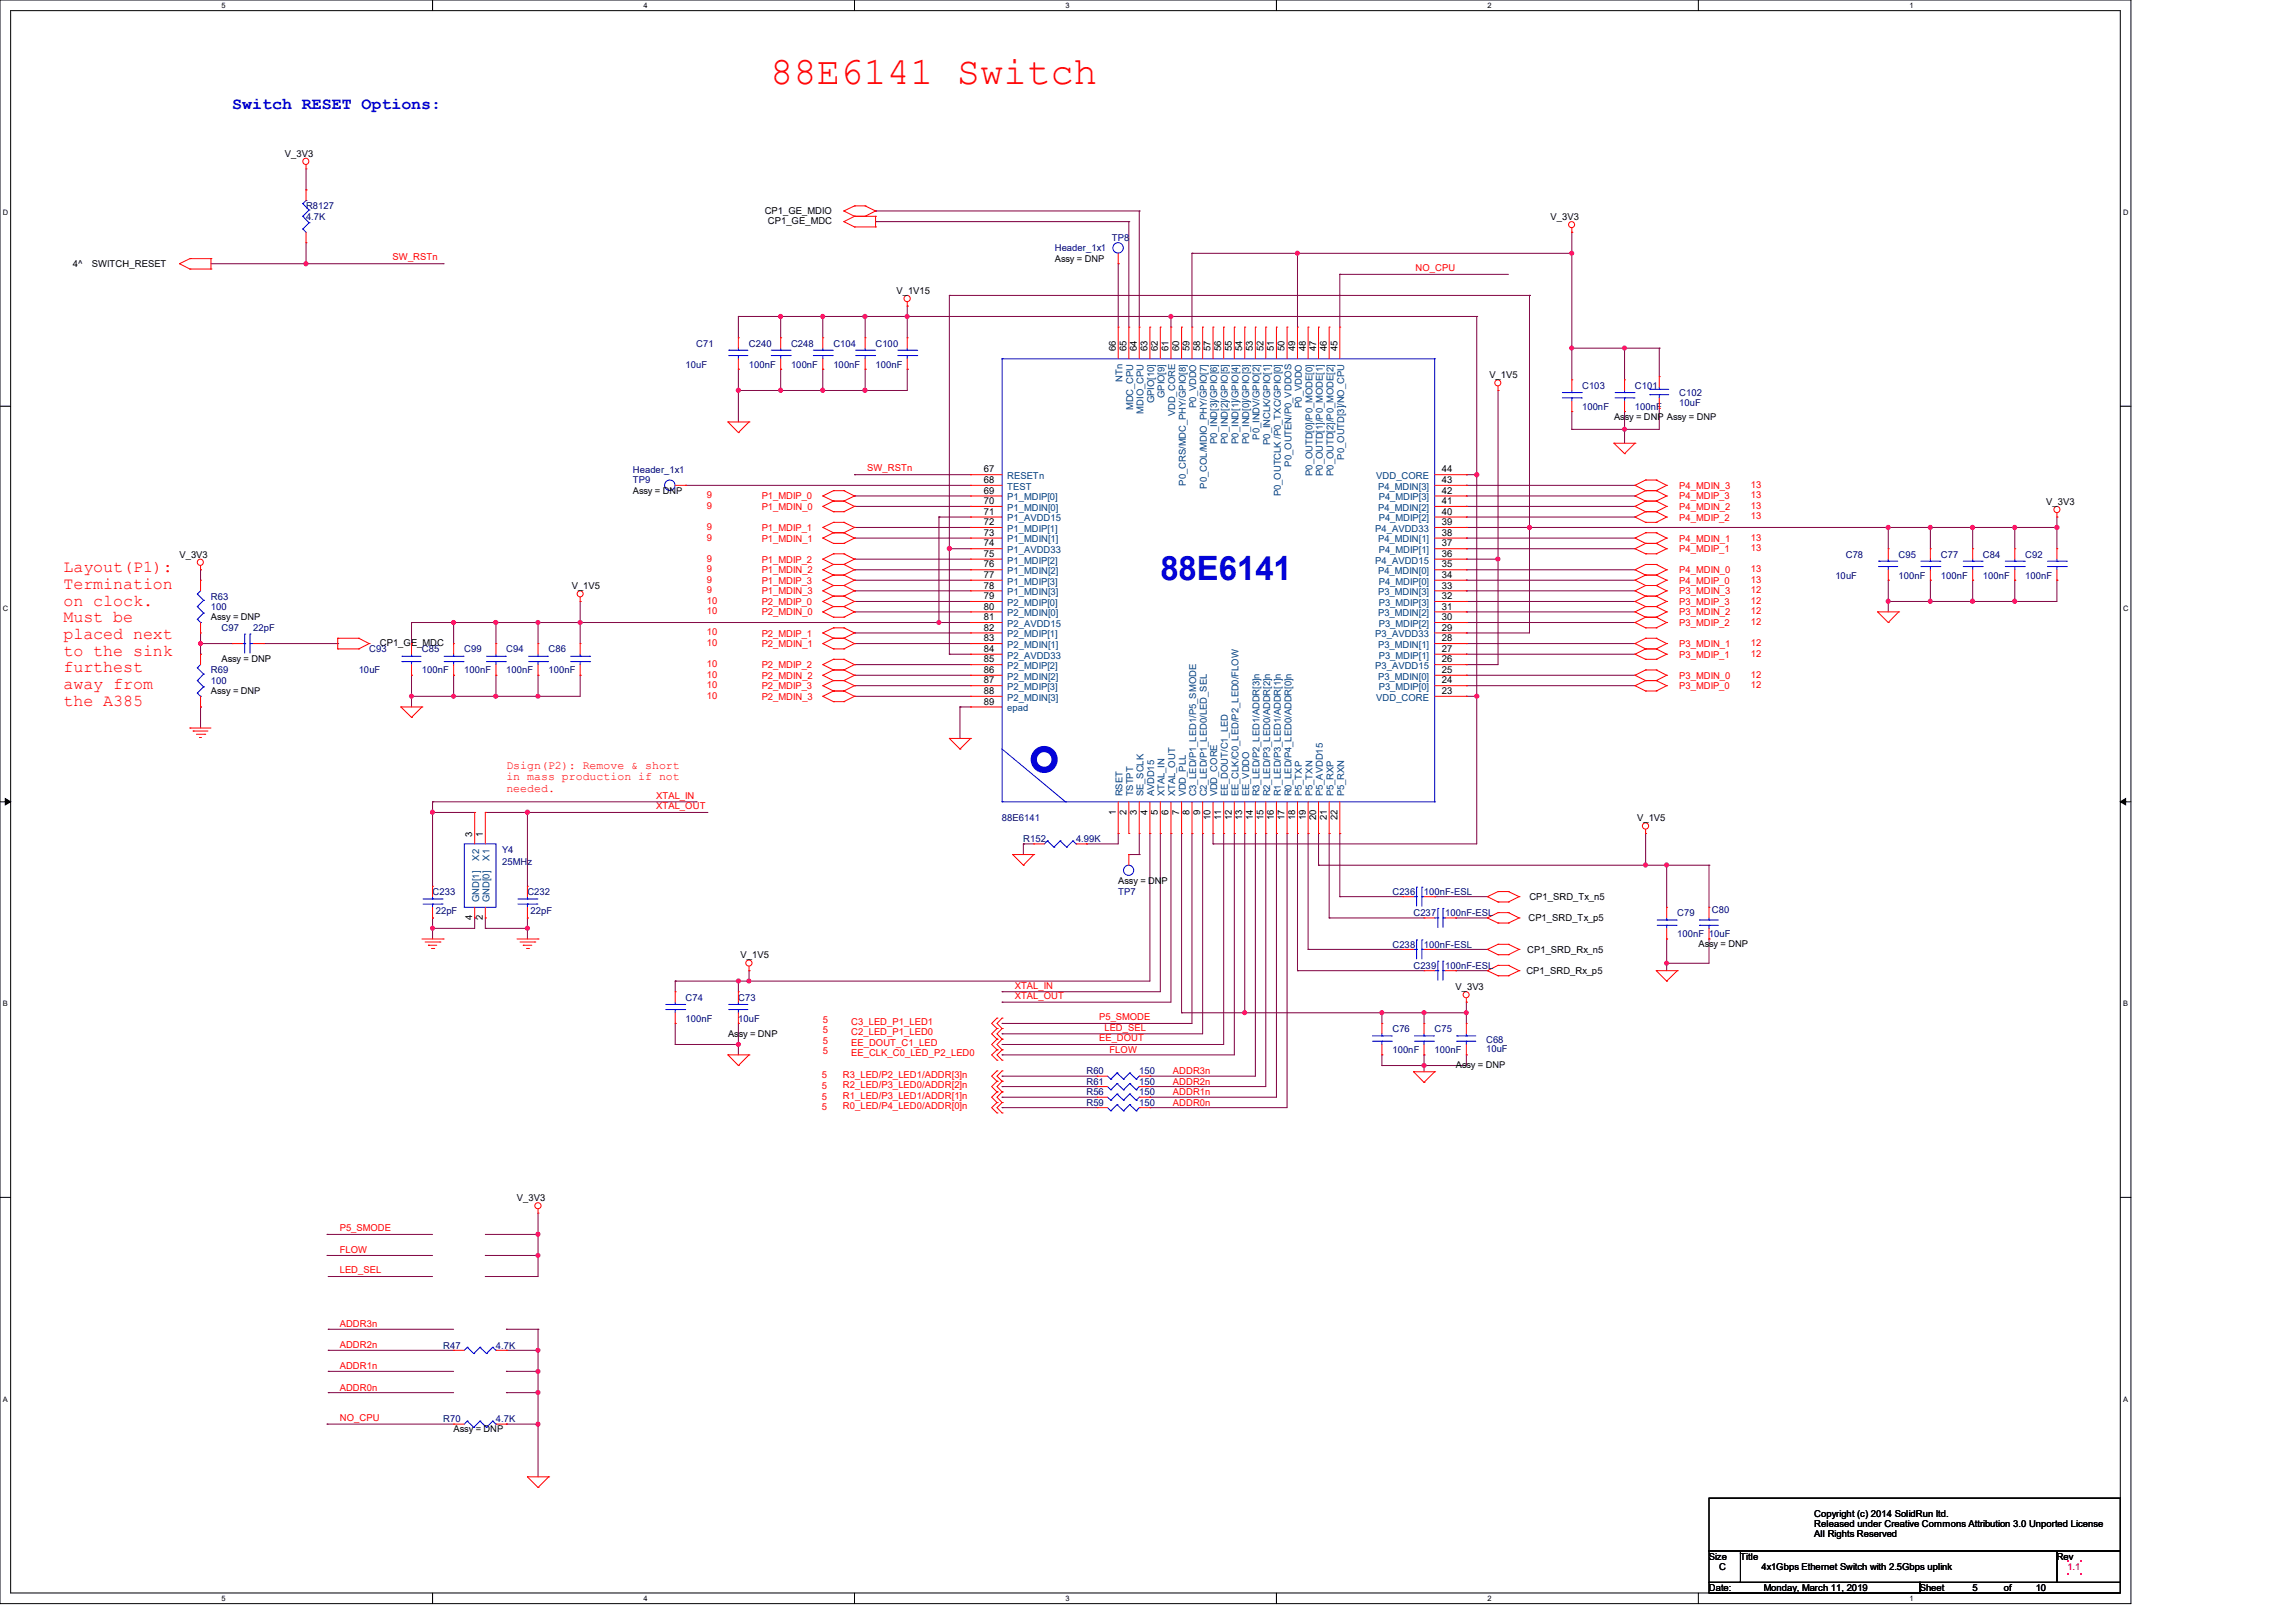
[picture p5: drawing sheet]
<svg xmlns="http://www.w3.org/2000/svg" width="420mm" height="297mm" viewBox="0 0 420 297" stroke-linecap="round" stroke-linejoin="round" font-family="sans-serif">
<defs><g id="words">
<text font-size="7.1" fill="#f00" x="140.9" y="15.3">88E6141 Switch</text>
<text font-size="6.1" fill="#00f" x="212.3" y="106.1">88E6141</text>
<text font-size="3" fill="#00f" x="42.5" y="19.9">Switch RESET Options:</text>
<g font-size="3" fill="#f00">
<text x="11.6" y="104.7">Layout(P1):</text>
<text x="11.6" y="107.8">Termination</text>
<text x="11.6" y="110.8">on clock.</text>
<text x="11.6" y="113.9">Must be</text>
<text x="11.6" y="116.9">placed next</text>
<text x="11.6" y="120">to the sink</text>
<text x="11.6" y="123">furthest</text>
<text x="11.6" y="126.1">away from</text>
<text x="11.6" y="129.1">the A385</text>
</g>
<g font-size="2.1" fill="#f00">
<text x="92.7" y="140.7">Dsign(P2): Remove &amp; short</text>
<text x="92.7" y="142.8">in mass production if not</text>
<text x="92.7" y="144.9">needed.</text>
</g>
<g font-size="1.7">
<text x="52.2" y="28.7">V_3V3</text>
<text x="139.9" y="39.1">CP1_GE_MDIO</text>
<text x="140.5" y="41">CP1_GE_MDC</text>
<text x="283.8" y="40.2">V_3V3</text>
<text x="193.1" y="47.9">Assy = DNP</text>
<text x="13.3" y="48.9">4^</text>
<text x="16.8" y="48.9">SWITCH_RESET</text>
<text x="164.1" y="53.8">V_1V15</text>
<text x="204.2" y="64.3" transform="rotate(-90 204.2 64.3)">66</text>
<text x="206.1" y="64.3" transform="rotate(-90 206.1 64.3)">65</text>
<text x="208" y="64.3" transform="rotate(-90 208 64.3)">64</text>
<text x="210" y="64.3" transform="rotate(-90 210 64.3)">63</text>
<text x="211.9" y="64.3" transform="rotate(-90 211.9 64.3)">62</text>
<text x="213.8" y="64.3" transform="rotate(-90 213.8 64.3)">61</text>
<text x="215.8" y="64.3" transform="rotate(-90 215.8 64.3)">60</text>
<text x="217.7" y="64.3" transform="rotate(-90 217.7 64.3)">59</text>
<text x="219.6" y="64.3" transform="rotate(-90 219.6 64.3)">58</text>
<text x="221.6" y="64.3" transform="rotate(-90 221.6 64.3)">57</text>
<text x="223.5" y="64.3" transform="rotate(-90 223.5 64.3)">56</text>
<text x="225.4" y="64.3" transform="rotate(-90 225.4 64.3)">55</text>
<text x="227.4" y="64.3" transform="rotate(-90 227.4 64.3)">54</text>
<text x="229.3" y="64.3" transform="rotate(-90 229.3 64.3)">53</text>
<text x="231.2" y="64.3" transform="rotate(-90 231.2 64.3)">52</text>
<text x="233.1" y="64.3" transform="rotate(-90 233.1 64.3)">51</text>
<text x="235.1" y="64.3" transform="rotate(-90 235.1 64.3)">50</text>
<text x="237" y="64.3" transform="rotate(-90 237 64.3)">49</text>
<text x="238.9" y="64.3" transform="rotate(-90 238.9 64.3)">48</text>
<text x="240.9" y="64.3" transform="rotate(-90 240.9 64.3)">47</text>
<text x="242.8" y="64.3" transform="rotate(-90 242.8 64.3)">46</text>
<text x="244.7" y="64.3" transform="rotate(-90 244.7 64.3)">45</text>
<text x="272.6" y="69.2">V_1V5</text>
<text x="295.4" y="76.8">Assy = DNP Assy = DNP</text>
<text x="180.1" y="86.4">67</text>
<text x="180.1" y="88.4">68</text>
<text x="263.9" y="86.4">44</text>
<text x="263.9" y="88.4">43</text>
<text x="115.8" y="90.3">Assy = DNP</text>
<text x="180.1" y="90.3">69</text>
<text x="180.1" y="92.2">70</text>
<text x="180.1" y="94.2">71</text>
<text x="263.9" y="90.3">42</text>
<text x="263.9" y="92.2">41</text>
<text x="263.9" y="94.2">40</text>
<text x="374.5" y="92.4">V_3V3</text>
<text x="180.1" y="98">73</text>
<text x="180.1" y="100">74</text>
<text x="180.1" y="101.9">75</text>
<text x="180.1" y="96.1">72</text>
<text x="263.9" y="96.1">39</text>
<text x="263.9" y="98">38</text>
<text x="263.9" y="100">37</text>
<text x="263.9" y="101.9">36</text>
<text x="32.8" y="102">V_3V3</text>
<text x="104.6" y="107.8">V_1V5</text>
<text x="180.1" y="107.7">78</text>
<text x="180.1" y="105.7">77</text>
<text x="180.1" y="103.8">76</text>
<text x="263.9" y="103.8">35</text>
<text x="263.9" y="107.7">33</text>
<text x="263.9" y="105.7">34</text>
<text x="38.6" y="113.5">Assy = DNP</text>
<text x="180.1" y="109.6">79</text>
<text x="180.1" y="111.5">80</text>
<text x="180.1" y="113.5">81</text>
<text x="263.9" y="113.5">30</text>
<text x="263.9" y="109.6">32</text>
<text x="263.9" y="111.5">31</text>
<text x="69.5" y="118.2">CP1_GE_MDC</text>
<text x="180.1" y="117.3">83</text>
<text x="180.1" y="119.3">84</text>
<text x="180.1" y="115.4">82</text>
<text x="263.9" y="115.4">29</text>
<text x="263.9" y="119.3">27</text>
<text x="263.9" y="117.3">28</text>
<text x="40.6" y="121.2">Assy = DNP</text>
<text x="180.1" y="121.2">85</text>
<text x="180.1" y="123.1">86</text>
<text x="180.1" y="125.1">87</text>
<text x="263.9" y="121.2">26</text>
<text x="263.9" y="123.1">25</text>
<text x="263.9" y="125.1">24</text>
<text x="38.6" y="127">Assy = DNP</text>
<text x="180.1" y="127">88</text>
<text x="180.1" y="128.9">89</text>
<text x="263.9" y="127">23</text>
<text x="204.2" y="149.1" transform="rotate(-90 204.2 149.1)">1</text>
<text x="206.1" y="149.1" transform="rotate(-90 206.1 149.1)">2</text>
<text x="208" y="149.1" transform="rotate(-90 208 149.1)">3</text>
<text x="210" y="149.1" transform="rotate(-90 210 149.1)">4</text>
<text x="211.9" y="149.1" transform="rotate(-90 211.9 149.1)">5</text>
<text x="213.8" y="149.1" transform="rotate(-90 213.8 149.1)">6</text>
<text x="215.8" y="149.1" transform="rotate(-90 215.8 149.1)">7</text>
<text x="217.7" y="149.1" transform="rotate(-90 217.7 149.1)">8</text>
<text x="219.6" y="149.1" transform="rotate(-90 219.6 149.1)">9</text>
<text x="86.4" y="153.1" transform="rotate(-90 86.4 153.1)">3</text>
<text x="88.4" y="153.1" transform="rotate(-90 88.4 153.1)">1</text>
<text x="221.6" y="150" transform="rotate(-90 221.6 150)">10</text>
<text x="223.5" y="150" transform="rotate(-90 223.5 150)">11</text>
<text x="225.4" y="150" transform="rotate(-90 225.4 150)">12</text>
<text x="227.4" y="150" transform="rotate(-90 227.4 150)">13</text>
<text x="229.3" y="150" transform="rotate(-90 229.3 150)">14</text>
<text x="231.2" y="150" transform="rotate(-90 231.2 150)">15</text>
<text x="233.1" y="150" transform="rotate(-90 233.1 150)">16</text>
<text x="235.1" y="150" transform="rotate(-90 235.1 150)">17</text>
<text x="237" y="150" transform="rotate(-90 237 150)">18</text>
<text x="238.9" y="150" transform="rotate(-90 238.9 150)">19</text>
<text x="240.9" y="150" transform="rotate(-90 240.9 150)">20</text>
<text x="242.8" y="150" transform="rotate(-90 242.8 150)">21</text>
<text x="244.7" y="150" transform="rotate(-90 244.7 150)">22</text>
<text x="299.6" y="150.3">V_1V5</text>
<text x="204.7" y="161.7">Assy = DNP</text>
<text x="279.9" y="164.8">CP1_SRD_Tx_n5</text>
<text x="86.4" y="168.4" transform="rotate(-90 86.4 168.4)">4</text>
<text x="88.4" y="168.4" transform="rotate(-90 88.4 168.4)">2</text>
<text x="279.7" y="168.6">CP1_SRD_Tx_p5</text>
<text x="310.8" y="173.3">Assy = DNP</text>
<text x="135.5" y="175.3">V_1V5</text>
<text x="279.3" y="178.3">CP1_SRD_Rx_p5</text>
<text x="279.5" y="174.4">CP1_SRD_Rx_n5</text>
<text x="266.4" y="181.1">V_3V3</text>
<text x="133.2" y="189.7">Assy = DNP</text>
<text x="266.4" y="195.5">Assy = DNP</text>
<text x="94.6" y="219.8">V_3V3</text>
<text x="83" y="262.1">Assy = DNP</text>
<text x="332" y="277.7">Copyright (c) 2014 SolidRun ltd.</text>
<text x="332" y="279.4">Released under Creative Commons Attribution 3.0 Unported License</text>
<text x="332" y="281.2">All Rights Reserved</text>
<text x="312.7" y="285.4">Size</text>
<text x="314.6" y="287.3">C</text>
<text x="318.5" y="285.4">Title</text>
<text x="322.4" y="287.3">4x1Gbps Ethernet Switch with 2.5Gbps uplink</text>
<text x="376.4" y="285.4">Rev</text>
<text x="312.7" y="291.2">Date:</text>
<text x="322.8" y="291.2">Monday, March 11, 2019</text>
<text x="351.3" y="291.2">Sheet</text>
<text x="361" y="291.2">5</text>
<text x="366.7" y="291.2">of</text>
<text x="372.5" y="291.2">10</text>
</g>
<g font-size="1.7" fill="#000080">
<text x="56" y="38.3">R8127</text>
<text x="56" y="40.2">4.7K</text>
<text x="193" y="46">Header_1x1</text>
<text x="203.5" y="44.1">TP8</text>
<text x="127.4" y="63.4">C71</text>
<text x="137.1" y="63.4">C240</text>
<text x="144.8" y="63.4">C248</text>
<text x="152.5" y="63.4">C104</text>
<text x="160.2" y="63.4">C100</text>
<text x="125.5" y="67.3">10uF</text>
<text x="137.1" y="67.3">100nF</text>
<text x="144.8" y="67.3">100nF</text>
<text x="152.5" y="67.3">100nF</text>
<text x="160.2" y="67.3">100nF</text>
<text x="289.5" y="71.1">C103</text>
<text x="299.2" y="71.1">C101</text>
<text x="289.5" y="75">100nF</text>
<text x="299.2" y="75">100nF</text>
<text x="307.3" y="72.5">C102</text>
<text x="307.3" y="74.2">10uF</text>
<text x="115.8" y="88.5">TP9</text>
<text x="115.8" y="86.6">Header_1x1</text>
<text x="335.9" y="105.9">10uF</text>
<text x="337.8" y="102">C78</text>
<text x="347.4" y="102">C95</text>
<text x="347.4" y="105.9">100nF</text>
<text x="355.2" y="102">C77</text>
<text x="355.2" y="105.9">100nF</text>
<text x="362.9" y="102">C84</text>
<text x="362.9" y="105.9">100nF</text>
<text x="370.6" y="102">C92</text>
<text x="370.6" y="105.9">100nF</text>
<text x="38.6" y="109.7">R63</text>
<text x="38.6" y="111.7">100</text>
<text x="40.6" y="115.5">C97</text>
<text x="46.4" y="115.5">22pF</text>
<text x="67.6" y="119.4">C93</text>
<text x="77.2" y="119.4">C85</text>
<text x="85" y="119.4">C99</text>
<text x="92.7" y="119.4">C94</text>
<text x="100.4" y="119.4">C86</text>
<text x="38.6" y="123.2">R69</text>
<text x="38.6" y="125.2">100</text>
<text x="65.7" y="123.2">10uF</text>
<text x="77.2" y="123.2">100nF</text>
<text x="85" y="123.2">100nF</text>
<text x="92.7" y="123.2">100nF</text>
<text x="100.4" y="123.2">100nF</text>
<text x="183.4" y="150.3">88E6141</text>
<text x="187.3" y="154.1">R152</text>
<text x="196.9" y="154.1">4.99K</text>
<text x="91.9" y="156">Y4</text>
<text x="91.9" y="158.4">25MHz</text>
<text x="79.2" y="163.8">C233</text>
<text x="79.7" y="167.3">22pF</text>
<text x="96.5" y="163.8">C232</text>
<text x="97.1" y="167.3">22pF</text>
<text x="204.6" y="163.8">TP7</text>
<text x="254.8" y="163.8">C236</text>
<text x="258.7" y="167.6">C237</text>
<text x="260.6" y="163.8">100nF-ESL</text>
<text x="264.5" y="167.6">100nF-ESL</text>
<text x="306.9" y="167.6">C79</text>
<text x="313.3" y="167">C80</text>
<text x="254.8" y="173.4">C238</text>
<text x="260.6" y="173.4">100nF-ESL</text>
<text x="306.9" y="171.5">100nF 10uF</text>
<text x="258.7" y="177.3">C239</text>
<text x="264.5" y="177.3">100nF-ESL</text>
<text x="125.5" y="183.1">C74</text>
<text x="135.1" y="183.1">C73</text>
<text x="125.5" y="186.9">100nF</text>
<text x="135.1" y="186.9">10uF</text>
<text x="254.8" y="188.9">C76</text>
<text x="262.5" y="188.9">C75</text>
<text x="272" y="190.8">C68</text>
<text x="198.8" y="196.6">R60</text>
<text x="208.5" y="196.6">150</text>
<text x="254.8" y="192.7">100nF</text>
<text x="262.5" y="192.7">100nF</text>
<text x="272" y="192.5">10uF</text>
<text x="198.8" y="200.4">R56</text>
<text x="198.8" y="202.4">R59</text>
<text x="198.8" y="198.5">R61</text>
<text x="208.5" y="200.4">150</text>
<text x="208.5" y="202.4">150</text>
<text x="208.5" y="198.5">150</text>
<text x="81.1" y="246.8">R47</text>
<text x="90.8" y="246.8">4.7K</text>
<text x="81.1" y="260.3">R70</text>
<text x="90.8" y="260.3">4.7K</text>
</g>
<g font-size="1.7" fill="#f00">
<text x="71.8" y="47.7">SW_RSTn</text>
<text x="259.1" y="49.6">NO_CPU</text>
<text x="158.7" y="86.3">SW_RSTn</text>
<text x="307.3" y="89.5">P4_MDIN_3</text>
<text x="320.4" y="89.3">13</text>
<text x="129.4" y="91.2">9</text>
<text x="129.4" y="93.1">9</text>
<text x="139.4" y="91.4">P1_MDIP_0</text>
<text x="139.4" y="93.3">P1_MDIN_0</text>
<text x="307.3" y="95.2">P4_MDIP_2</text>
<text x="307.3" y="93.3">P4_MDIN_2</text>
<text x="307.3" y="91.4">P4_MDIP_3</text>
<text x="320.4" y="95">13</text>
<text x="320.4" y="93.1">13</text>
<text x="320.4" y="91.2">13</text>
<text x="129.4" y="97">9</text>
<text x="129.4" y="98.9">9</text>
<text x="139.4" y="97.2">P1_MDIP_1</text>
<text x="139.4" y="99.1">P1_MDIN_1</text>
<text x="307.3" y="101.1">P4_MDIP_1</text>
<text x="307.3" y="99.1">P4_MDIN_1</text>
<text x="320.4" y="100.8">13</text>
<text x="320.4" y="98.9">13</text>
<text x="129.4" y="102.8">9</text>
<text x="129.4" y="104.7">9</text>
<text x="129.4" y="106.6">9</text>
<text x="139.4" y="103">P1_MDIP_2</text>
<text x="139.4" y="104.9">P1_MDIN_2</text>
<text x="139.4" y="106.8">P1_MDIP_3</text>
<text x="307.3" y="106.8">P4_MDIP_0</text>
<text x="307.3" y="104.9">P4_MDIN_0</text>
<text x="320.4" y="106.6">13</text>
<text x="320.4" y="104.7">13</text>
<text x="129.4" y="108.6">9</text>
<text x="129.4" y="110.5">10</text>
<text x="129.4" y="112.4">10</text>
<text x="139.4" y="108.8">P1_MDIN_3</text>
<text x="139.4" y="110.7">P2_MDIP_0</text>
<text x="139.4" y="112.6">P2_MDIN_0</text>
<text x="307.3" y="112.6">P3_MDIN_2</text>
<text x="307.3" y="110.7">P3_MDIP_3</text>
<text x="307.3" y="108.8">P3_MDIN_3</text>
<text x="320.4" y="112.4">12</text>
<text x="320.4" y="110.5">12</text>
<text x="320.4" y="108.6">12</text>
<text x="129.4" y="116.3">10</text>
<text x="129.4" y="118.2">10</text>
<text x="139.4" y="116.5">P2_MDIP_1</text>
<text x="139.4" y="118.4">P2_MDIN_1</text>
<text x="307.3" y="118.4">P3_MDIN_1</text>
<text x="307.3" y="114.6">P3_MDIP_2</text>
<text x="320.4" y="118.2">12</text>
<text x="320.4" y="114.3">12</text>
<text x="129.4" y="122.1">10</text>
<text x="129.4" y="124">10</text>
<text x="129.4" y="125.9">10</text>
<text x="139.4" y="122.3">P2_MDIP_2</text>
<text x="139.4" y="124.2">P2_MDIN_2</text>
<text x="307.3" y="124.2">P3_MDIN_0</text>
<text x="307.3" y="120.4">P3_MDIP_1</text>
<text x="320.4" y="125.9">12</text>
<text x="320.4" y="124">12</text>
<text x="320.4" y="120.1">12</text>
<text x="129.4" y="127.9">10</text>
<text x="139.4" y="126.2">P2_MDIP_3</text>
<text x="139.4" y="128.1">P2_MDIN_3</text>
<text x="307.3" y="126.2">P3_MDIP_0</text>
<text x="120.1" y="148.1">XTAL_OUT</text>
<text x="120.1" y="146.1">XTAL_IN</text>
<text x="185.7" y="180.9">XTAL_IN</text>
<text x="185.7" y="182.8">XTAL_OUT</text>
<text x="150.6" y="187.2">5</text>
<text x="150.6" y="189.1">5</text>
<text x="150.6" y="191">5</text>
<text x="155.8" y="187.5">C3_LED_P1_LED1</text>
<text x="155.8" y="189.4">C2_LED_P1_LED0</text>
<text x="155.8" y="191.4">EE_DOUT_C1_LED</text>
<text x="201.1" y="186.7">P5_SMODE</text>
<text x="201.1" y="190.5">EE_DOUT</text>
<text x="202.1" y="188.6">LED_SEL</text>
<text x="150.4" y="197.4">5</text>
<text x="150.6" y="192.9">5</text>
<text x="154.2" y="197.2">R3_LED/P2_LED1/ADDR[3]n</text>
<text x="155.8" y="193.3">EE_CLK_C0_LED_P2_LED0</text>
<text x="203.1" y="192.7">FLOW</text>
<text x="214.7" y="196.6">ADDR3n</text>
<text x="150.4" y="199.3">5</text>
<text x="150.4" y="201.2">5</text>
<text x="150.4" y="203.2">5</text>
<text x="154.2" y="199.1">R2_LED/P3_LED0/ADDR[2]n</text>
<text x="154.2" y="201">R1_LED/P3_LED1/ADDR[1]n</text>
<text x="154.2" y="202.9">R0_LED/P4_LED0/ADDR[0]n</text>
<text x="214.7" y="198.5">ADDR2n</text>
<text x="214.7" y="200.4">ADDR1n</text>
<text x="214.7" y="202.3">ADDR0n</text>
<text x="62.2" y="225.3">P5_SMODE</text>
<text x="62.2" y="233">LED_SEL</text>
<text x="62.2" y="229.4">FLOW</text>
<text x="62.2" y="242.9">ADDR3n</text>
<text x="62.2" y="246.7">ADDR2n</text>
<text x="62.2" y="250.6">ADDR1n</text>
<text x="62.2" y="254.5">ADDR0n</text>
<text x="62.2" y="260">NO_CPU</text>
</g>
<g font-size="1.7" fill="#004080">
<text x="205.4" y="69.9" transform="rotate(-90 205.4 69.9)">NTn</text>
<text x="207.4" y="75.1" transform="rotate(-90 207.4 75.1)">MDC_CPU</text>
<text x="209.3" y="75.7" transform="rotate(-90 209.3 75.7)">MDIO_CPU</text>
<text x="211.2" y="73.8" transform="rotate(-90 211.2 73.8)">GPIO[10]</text>
<text x="213.1" y="72.9" transform="rotate(-90 213.1 72.9)">GPIO[9]</text>
<text x="215.1" y="76.2" transform="rotate(-90 215.1 76.2)">VDD_CORE</text>
<text x="218.9" y="74.7" transform="rotate(-90 218.9 74.7)">P0_VDDO</text>
<text x="238.2" y="74.7" transform="rotate(-90 238.2 74.7)">P0_VDDO</text>
<text x="222.8" y="81.2" transform="rotate(-90 222.8 81.2)">P0_IND[3]/GPIO[6]</text>
<text x="224.7" y="81.2" transform="rotate(-90 224.7 81.2)">P0_IND[2]/GPIO[5]</text>
<text x="226.7" y="81.2" transform="rotate(-90 226.7 81.2)">P0_IND[1]/GPIO[4]</text>
<text x="228.6" y="81.2" transform="rotate(-90 228.6 81.2)">P0_IND[0]/GPIO[3]</text>
<text x="230.5" y="80.5" transform="rotate(-90 230.5 80.5)">P0_INDV/GPIO[2]</text>
<text x="232.4" y="81.4" transform="rotate(-90 232.4 81.4)">P0_INCLK/GPIO[1]</text>
<text x="184.3" y="87.7">RESETn</text>
<text x="184.3" y="89.6">TEST</text>
<text x="217" y="88.9" transform="rotate(-90 217 88.9)">P0_CRS/MDC_PHY/GPIO[8]</text>
<text x="220.9" y="89.4" transform="rotate(-90 220.9 89.4)">P0_COL/MDIO_PHY/GPIO[7]</text>
<text x="236.3" y="85.4" transform="rotate(-90 236.3 85.4)">P0_OUTEN/P0_VDDOS</text>
<text x="240.2" y="87.1" transform="rotate(-90 240.2 87.1)">P0_OUTD[0]/P0_MODE[0]</text>
<text x="242.1" y="87.1" transform="rotate(-90 242.1 87.1)">P0_OUTD[1]/P0_MODE[1]</text>
<text x="244" y="87.1" transform="rotate(-90 244 87.1)">P0_OUTD[2]/P0_MODE[2]</text>
<text x="246" y="84.1" transform="rotate(-90 246 84.1)">P0_OUTD[3]/NO_CPU</text>
<text x="251.9" y="87.7">VDD_CORE</text>
<text x="252.2" y="89.6">P4_MDIN[3]</text>
<text x="184.3" y="91.6">P1_MDIP[0]</text>
<text x="184.3" y="93.5">P1_MDIN[0]</text>
<text x="184.3" y="95.4">P1_AVDD15</text>
<text x="234.4" y="90.8" transform="rotate(-90 234.4 90.8)">P0_OUTCLK /P0_TXC/GPIO[0]</text>
<text x="252.2" y="93.5">P4_MDIN[2]</text>
<text x="252.3" y="91.6">P4_MDIP[3]</text>
<text x="252.3" y="95.4">P4_MDIP[2]</text>
<text x="184.3" y="99.3">P1_MDIN[1]</text>
<text x="184.3" y="101.2">P1_AVDD33</text>
<text x="184.3" y="97.3">P1_MDIP[1]</text>
<text x="251.7" y="97.3">P4_AVDD33</text>
<text x="252.2" y="99.3">P4_MDIN[1]</text>
<text x="252.3" y="101.2">P4_MDIP[1]</text>
<text x="184.3" y="107">P1_MDIP[3]</text>
<text x="184.3" y="105.1">P1_MDIN[2]</text>
<text x="184.3" y="103.1">P1_MDIP[2]</text>
<text x="251.7" y="103.1">P4_AVDD15</text>
<text x="252.2" y="105.1">P4_MDIN[0]</text>
<text x="252.3" y="107">P4_MDIP[0]</text>
<text x="184.3" y="110.9">P2_MDIP[0]</text>
<text x="184.3" y="108.9">P1_MDIN[3]</text>
<text x="184.3" y="112.8">P2_MDIN[0]</text>
<text x="252.2" y="108.9">P3_MDIN[3]</text>
<text x="252.2" y="112.8">P3_MDIN[2]</text>
<text x="252.3" y="110.9">P3_MDIP[3]</text>
<text x="184.3" y="114.7">P2_AVDD15</text>
<text x="184.3" y="118.6">P2_MDIN[1]</text>
<text x="184.3" y="116.6">P2_MDIP[1]</text>
<text x="251.7" y="116.6">P3_AVDD33</text>
<text x="252.2" y="118.6">P3_MDIN[1]</text>
<text x="252.3" y="114.7">P3_MDIP[2]</text>
<text x="184.3" y="122.4">P2_MDIP[2]</text>
<text x="184.3" y="120.5">P2_AVDD33</text>
<text x="184.3" y="124.4">P2_MDIN[2]</text>
<text x="251.7" y="122.4">P3_AVDD15</text>
<text x="252.2" y="124.4">P3_MDIN[0]</text>
<text x="252.3" y="120.5">P3_MDIP[1]</text>
<text x="184.3" y="126.3">P2_MDIP[3]</text>
<text x="184.3" y="128.2">P2_MDIN[3]</text>
<text x="184.3" y="130.2">epad</text>
<text x="251.9" y="128.2">VDD_CORE</text>
<text x="252.3" y="126.3">P3_MDIP[0]</text>
<text x="205.4" y="145.8" transform="rotate(-90 205.4 145.8)">RSET</text>
<text x="207.4" y="145.8" transform="rotate(-90 207.4 145.8)">TSTPT</text>
<text x="209.3" y="145.8" transform="rotate(-90 209.3 145.8)">SE_SCLK</text>
<text x="211.2" y="145.8" transform="rotate(-90 211.2 145.8)">AVDD15</text>
<text x="213.1" y="145.8" transform="rotate(-90 213.1 145.8)">XTAL_IN</text>
<text x="215.1" y="145.8" transform="rotate(-90 215.1 145.8)">XTAL_OUT</text>
<text x="217" y="145.8" transform="rotate(-90 217 145.8)">VDD_PLL</text>
<text x="218.9" y="145.8" transform="rotate(-90 218.9 145.8)">C3_LED/P1_LED1/P5_SMODE</text>
<text x="220.9" y="145.8" transform="rotate(-90 220.9 145.8)">C2_LED/P1_LED0/LED_SEL</text>
<text x="222.8" y="145.8" transform="rotate(-90 222.8 145.8)">VDD_CORE</text>
<text x="224.7" y="145.8" transform="rotate(-90 224.7 145.8)">EE_DOUT/C1_LED</text>
<text x="226.7" y="145.8" transform="rotate(-90 226.7 145.8)">EE_CLK/C0_LED/P2_LED0/FLOW</text>
<text x="228.6" y="145.8" transform="rotate(-90 228.6 145.8)">EE_VDDO</text>
<text x="230.5" y="145.8" transform="rotate(-90 230.5 145.8)">R3_LED/P2_LED1/ADDR[3]n</text>
<text x="232.4" y="145.8" transform="rotate(-90 232.4 145.8)">R2_LED/P3_LED0/ADDR[2]n</text>
<text x="234.4" y="145.8" transform="rotate(-90 234.4 145.8)">R1_LED/P3_LED1/ADDR[1]n</text>
<text x="236.3" y="145.8" transform="rotate(-90 236.3 145.8)">R0_LED/P4_LED0/ADDR[0]n</text>
<text x="238.2" y="145.8" transform="rotate(-90 238.2 145.8)">P5_TXP</text>
<text x="240.2" y="145.8" transform="rotate(-90 240.2 145.8)">P5_TXN</text>
<text x="242.1" y="145.8" transform="rotate(-90 242.1 145.8)">P5_AVDD15</text>
<text x="244" y="145.8" transform="rotate(-90 244 145.8)">P5_RXP</text>
<text x="246" y="145.8" transform="rotate(-90 246 145.8)">P5_RXN</text>
<text x="87.7" y="157.5" transform="rotate(-90 87.7 157.5)">X2</text>
<text x="89.6" y="157.5" transform="rotate(-90 89.6 157.5)">X1</text>
<text x="87.7" y="165.1" transform="rotate(-90 87.7 165.1)">GND[1]</text>
<text x="89.6" y="165.1" transform="rotate(-90 89.6 165.1)">GND[0]</text>
</g>
<text font-size="1.7" fill="#f0f" x="378.3" y="287.3">1.1</text>
<g font-size="1.4">
<text x="40.6" y="1.4">5</text>
<text x="117.8" y="1.4">4</text>
<text x="195" y="1.4">3</text>
<text x="272.2" y="1.4">2</text>
<text x="349.4" y="1.4">1</text>
<text x=".5" y="39.4">D</text>
<text x="388.6" y="39.4">D</text>
<text x=".5" y="111.8">C</text>
<text x="388.6" y="111.8">C</text>
<text x=".5" y="184.1">B</text>
<text x="388.6" y="184.1">B</text>
<text x=".5" y="256.5">A</text>
<text x="388.6" y="256.5">A</text>
<text x="40.6" y="292.9">5</text>
<text x="117.8" y="292.9">4</text>
<text x="195" y="292.9">3</text>
<text x="272.2" y="292.9">2</text>
<text x="349.4" y="292.9">1</text>
</g>
</g></defs>
<path d="M0 0h390v293.5h-390zM1.9 1.9h386.1v289.6h-386.1z" fill="none" stroke="#000" stroke-width=".18"/>
<g fill="#fff">
<path d="M40.6 .2h.7v1.5h-.7z"/>
<path d="M40.6 291.7h.7v1.5h-.7z"/>
</g>
<path d="M79.2 0v1.9M79.2 291.5v2" fill="none" stroke="#000" stroke-width=".18"/>
<g fill="#fff">
<path d="M117.8 .2h.7v1.5h-.7z"/>
<path d="M117.8 291.7h.7v1.5h-.7z"/>
</g>
<path d="M156.4 0v1.9M156.4 291.5v2" fill="none" stroke="#000" stroke-width=".18"/>
<g fill="#fff">
<path d="M195 .2h.7v1.5h-.7z"/>
<path d="M195 291.7h.7v1.5h-.7z"/>
</g>
<path d="M233.6 0v1.9M233.6 291.5v2" fill="none" stroke="#000" stroke-width=".18"/>
<g fill="#fff">
<path d="M272.2 .2h.8v1.5h-.8z"/>
<path d="M272.2 291.7h.8v1.5h-.8z"/>
</g>
<path d="M310.8 0v1.9M310.8 291.5v2" fill="none" stroke="#000" stroke-width=".18"/>
<g fill="#fff">
<path d="M349.4 .2h.8v1.5h-.8z"/>
<path d="M349.4 291.7h.8v1.5h-.8z"/>
<path d="M.5 38.1h1v1.6h-1z"/>
<path d="M388.5 38.1h1v1.6h-1z"/>
<path d="M.5 110.5h1v1.6h-1z"/>
<path d="M388.5 110.5h1v1.6h-1z"/>
</g>
<path d="M0 74.3h1.9M388 74.3h2" fill="none" stroke="#000" stroke-width=".18"/>
<g fill="#fff">
<path d="M.5 182.9h.9v1.5h-.9z"/>
<path d="M388.5 182.9h.9v1.5h-.9z"/>
</g>
<path d="M0 146.7h1.9M388 146.7h2" fill="none" stroke="#000" stroke-width=".18"/>
<path d="M1 146.1l.9 .6-.9 .6zM388 146.7l1-.6v1.2z" fill="#000" stroke="#000" stroke-width=".18"/>
<g fill="#fff">
<path d="M.5 255.3h.9v1.5h-.9z"/>
<path d="M388.5 255.3h.9v1.5h-.9z"/>
</g>
<path d="M0 219.1h1.9M388 219.1h2M312.8 274.2h75.2v9.6h-75.2zM312.8 283.8h5.7v5.8h-5.7zM312.8 289.6h38.6v1.9h-38.6zM318.5 283.8h57.9v5.8h-57.9zM351.4 289.6h36.6v1.9h-36.6zM376.4 283.8h11.6v5.8h-11.6z" fill="none" stroke="#000" stroke-width=".18"/>
<g fill="none" stroke="#800040" stroke-width=".18">
<path d="M56 34.8h.1M56 30.9v3.9M160.2 38.6h.1M160.2 38.6h48.3M208.5 38.6h.1M208.5 38.6v21.3M38.6 48.3h42.5M56 48.3h.1M56 44.4v3.9M81.1 48.3h.1M135.1 57.9h.1M135.1 57.9h135.2"/>
<path d="M135.1 57.9v3.9M142.9 57.9h.1M142.9 57.9v3.9M150.6 57.9h.1M150.6 57.9v3.9M158.3 57.9h.1M158.3 57.9v3.9M160.2 40.6h.1M160.2 40.6h46.4M166 57.9h.1M166 56h.1M166 56v5.8"/>
<path d="M173.7 54.1h.1M173.7 54.1h106.2M173.7 54.1v65.6M204.6 48.3h.1M204.6 48.3v11.6M206.6 40.6h.1M206.6 40.6v19.3M214.3 57.9h.1M214.3 57.9v2M218.1 46.4h.1M218.1 46.4v13.5M218.1 46.4h69.6"/>
<path d="M237.4 46.4h.1M237.4 46.4v13.5M245.2 50.2h.1M245.2 50.2v9.7M245.2 50.2h30.9M270.3 57.9h.1M270.3 57.9v96.5h-48.3M279.9 54.1h.1M279.9 54.1v61.7h-11.5M287.7 46.4h.1M287.7 42.5h.1M287.7 42.5v27"/>
<path d="M135.1 71.5h.1M135.1 67.6h.1M135.1 67.6v9.6M142.9 67.6h.1M142.9 71.5h.1M142.9 67.6v3.9M150.6 67.6h.1M150.6 71.5h.1M150.6 67.6v3.9M158.3 67.6h.1M158.3 71.5h.1M158.3 67.6v3.9"/>
<path d="M166 67.6h.1M166 67.6v3.9h-30.9M274.2 71.5h.1M274.2 71.5v50.1h-5.8M287.7 63.7h.1M287.7 78.6h.1M287.7 75.3h.1M287.7 63.7h16M287.7 75.3v3.3M297.3 63.7h.1M297.3 75.3h.1M297.3 78.6h.1"/>
<path d="M297.3 63.7v5.8M297.3 75.3v5.8M303.7 63.7h.1M303.7 74.7h.1M303.7 74.7v3.9h-16M303.7 63.7v5.2M125.5 88.8h.1M125.5 88.8h52.1M156.4 90.8h.1M156.4 92.7h.1M156.4 96.5h.1M156.4 98.5h.1"/>
<path d="M156.4 86.9h.1M156.4 90.8h21.2M156.4 92.7h21.2M156.4 96.5h21.2M156.4 98.5h21.2M156.4 86.9h21.2M171.8 94.6h.1M171.8 94.6h5.8M171.8 94.6v19.3M268.4 86.9h.1M268.4 96.5h.1M268.4 98.5h.1"/>
<path d="M268.4 94.6h.1M268.4 92.7h.1M268.4 90.8h.1M268.4 88.8h.1M268.4 88.8h30.8M268.4 90.8h30.8M268.4 92.7h30.8M268.4 96.5h108M268.4 98.5h30.8M268.4 94.6h30.8M268.4 86.9h1.9M270.3 86.9h.1"/>
<path d="M279.9 96.5h.1M345.6 96.5h.1M345.6 96.5v3.9M353.3 96.5h.1M353.3 96.5v3.9M361 96.5h.1M361 96.5v3.9M368.7 96.5h.1M368.7 96.5v3.9M376.4 96.5h.1M376.4 94.6h.1M376.4 94.6v5.8"/>
<path d="M36.7 104.3h.1M36.7 117.8h.1M36.7 119.7h.1M36.7 117.8h5.8M36.7 104.3v1.9M36.7 115.8v3.9M42.5 117.8h.1M48.3 117.8h13.5M61.8 117.8h.1M75.3 113.9h.1M75.3 113.9h102.3M75.3 113.9v3.9"/>
<path d="M83 113.9h.1M83 113.9v3.9M90.8 113.9h.1M90.8 113.9v3.9M98.5 113.9h.1M98.5 113.9v3.9M106.2 113.9h.1M106.2 110.1h.1M106.2 110.1v7.7M156.4 102.3h.1M156.4 104.3h.1M156.4 106.2h.1"/>
<path d="M156.4 108.1h.1M156.4 110.1h.1M156.4 112h.1M156.4 115.8h.1M156.4 117.8h.1M156.4 102.3h21.2M156.4 104.3h21.2M156.4 106.2h21.2M156.4 108.1h21.2M156.4 110.1h21.2M156.4 112h21.2M156.4 115.8h21.2"/>
<path d="M156.4 117.8h21.2M171.8 113.9h.1M173.7 100.4h.1M173.7 119.7h.1M173.7 100.4h3.9M173.7 119.7h3.9M268.4 102.3h.1M268.4 115.8h.1M268.4 119.7h.1M268.4 117.8h.1M268.4 113.9h.1M268.4 112h.1"/>
<path d="M268.4 110.1h.1M268.4 108.1h.1M268.4 106.2h.1M268.4 104.3h.1M268.4 100.4h.1M268.4 102.3h5.8M268.4 104.3h30.8M268.4 106.2h30.8M268.4 108.1h30.8M268.4 110.1h30.8M268.4 112h30.8M268.4 117.8h30.8"/>
<path d="M268.4 113.9h30.8M268.4 100.4h30.8M268.4 119.7h30.8M274.2 102.3h.1M345.6 110.1h.1M345.6 106.2h.1M345.6 106.2v5.8M353.3 106.2h.1M353.3 110.1h.1M353.3 106.2v3.9M361 106.2h.1M361 110.1h.1"/>
<path d="M361 106.2v3.9M368.7 106.2h.1M368.7 110.1h.1M368.7 106.2v3.9M376.4 106.2h.1M376.4 106.2v3.9h-30.8M36.7 129.4h.1M36.7 129.4v3.8M75.3 127.4h.1M75.3 123.6h.1M75.3 123.6v5.8M83 123.6h.1"/>
<path d="M83 127.4h.1M83 123.6v3.8M90.8 123.6h.1M90.8 127.4h.1M90.8 123.6v3.8M98.5 123.6h.1M98.5 127.4h.1M98.5 123.6v3.8M106.2 123.6h.1M106.2 123.6v3.8h-30.9M156.4 121.6h.1M156.4 123.6h.1"/>
<path d="M156.4 125.5h.1M156.4 127.4h.1M156.4 121.6h21.2M156.4 123.6h21.2M156.4 125.5h21.2M156.4 127.4h21.2M175.7 129.4h.1M175.7 129.4h1.9M175.7 129.4v5.7M268.4 121.6h.1M268.4 127.4h.1M268.4 125.5h.1"/>
<path d="M268.4 123.6h.1M268.4 123.6h30.8M268.4 125.5h30.8M268.4 127.4h1.9M270.3 127.4h.1M79.2 148.7h.1M79.2 146.7h.1M79.2 146.7v15.5M79.2 148.7h7.7M79.2 146.7h48.2M88.8 148.7h.1M88.8 148.7h40.6"/>
<path d="M96.5 148.7h.1M96.5 148.7v13.5M127.4 146.7h.1M129.4 148.7h.1M187.3 154.4h.1M187.3 154.4h1.9M187.3 154.4v2M198.8 154.4h.1M204.6 152.5h.1M204.6 152.5v1.9h-5.8M206.6 156.4h.1M206.6 156.4h1.9"/>
<path d="M208.5 156.4h.1M208.5 152.5v3.9M210.4 152.5h.1M210.4 152.5v27h-86.8M212.3 152.5h.1M212.3 152.5v29h-28.9M214.3 152.5h.1M214.3 152.5v30.9h-30.9M216.2 152.5h.1M216.2 152.5v32.8M218.1 152.5h.1M218.1 152.5v34.8h-34.7"/>
<path d="M220.1 152.5h.1M220.1 152.5v36.7h-36.7M222 154.4h.1M222 152.5h.1M222 152.5v1.9M223.9 152.5h.1M223.9 152.5v38.6h-40.5M225.9 152.5h.1M225.9 152.5v40.5h-42.5M227.8 152.5h.1M227.8 152.5v32.8M229.7 152.5h.1"/>
<path d="M229.7 152.5v44.4h-19.3M231.6 152.5h.1M231.6 152.5v46.3h-21.2M233.6 152.5h.1M233.6 152.5v48.3h-23.2M235.5 152.5h.1M235.5 152.5v50.2h-25.1M237.4 152.5h.1M237.4 152.5v25.1M239.4 152.5h.1M239.4 152.5v21.2M241.3 152.5h.1"/>
<path d="M241.3 158.3h.1M241.3 152.5v5.8M241.3 158.3h71.5M243.2 152.5h.1M243.2 152.5v15.5M245.2 152.5h.1M245.2 152.5v11.6M301.2 152.5h.1M301.2 158.3h.1M301.2 152.5v5.8M305 158.3h.1M305 158.3v7.7"/>
<path d="M312.8 158.3h.1M312.8 158.3v7.7M79.2 168h.1M79.2 169.9h.1M79.2 168v3.8M86.9 168h.1M86.9 168v1.9h-7.7M88.8 168h.1M88.8 169.9h.1M88.8 169.9h7.7M88.8 168v1.9M96.5 168h.1"/>
<path d="M96.5 169.9h.1M96.5 168v3.8M123.6 179.5h.1M123.6 179.5v2M135.1 179.5h.1M135.1 179.5v2M137.1 179.5h.1M137.1 177.6h.1M137.1 177.6v1.9M237.4 177.6h.1M237.4 177.6h23.2M239.4 173.7h.1"/>
<path d="M239.4 173.7h17.4M243.2 168h.1M243.2 168h17.4M245.2 164.1h.1M245.2 164.1h11.6M262.6 164.1h.1M262.6 173.7h.1M262.6 164.1h9.6M262.6 173.7h9.6M266.4 168h.1M266.4 177.6h.1M266.4 168h5.8"/>
<path d="M266.4 177.6h5.8M305 171.8h.1M305 176.3h.1M305 171.8v5.8M312.8 171.8h.1M312.8 171.8v4.5h-7.8M123.6 191.1h.1M123.6 187.3h.1M123.6 191.1h11.5M123.6 187.3v3.8M135.1 187.3h.1M135.1 191.1h.1"/>
<path d="M135.1 187.3v5.7M183.4 181.5h.1M183.4 183.4h.1M183.4 187.3h.1M183.4 189.2h.1M183.4 191.1h.1M183.4 193h.1M183.4 196.9h.1M183.4 198.8h.1M183.4 196.9h17.4M183.4 198.8h17.4M210.4 196.9h.1"/>
<path d="M210.4 198.8h.1M216.2 185.3h.1M216.2 185.3h52.2M227.8 185.3h.1M252.9 185.3h.1M252.9 193h.1M252.9 195h.1M252.9 185.3v2M252.9 193v2M260.6 185.3h.1M260.6 193h.1M260.6 195h.1"/>
<path d="M260.6 185.3v2M260.6 193v3.1M268.4 183.4h.1M268.4 185.3h.1M268.4 193h.1M268.4 193v2h-15.5M268.4 183.4v3.9M183.4 200.8h.1M183.4 202.7h.1M183.4 200.8h17.4M183.4 202.7h17.4M210.4 200.8h.1"/>
<path d="M210.4 202.7h.1M59.9 229.7h.1M59.9 225.9h.1M59.9 229.7h19.3M59.9 225.9h19.3M60.1 233.6h.1M60.1 233.6h19.1M88.8 233.6h.1M88.8 229.7h.1M88.8 229.7h9.7M88.8 225.9h9.7M98.5 229.7h.1"/>
<path d="M98.5 225.9h.1M98.5 222v11.6h-9.7M60.1 243.2h.1M60.1 247.1h.1M60.1 251h.1M60.1 254.8h.1M60.1 243.2h22.9M60.1 247.1h22.9M60.1 251h22.9M60.1 254.8h22.9M92.7 243.2h.1M92.7 247.1h.1"/>
<path d="M92.7 251h.1M92.7 254.8h.1M92.7 243.2h5.8M92.7 247.1h5.8M92.7 251h5.8M92.7 254.8h5.8M98.5 243.2h.1M98.5 247.1h.1M98.5 251h.1M98.5 254.8h.1M98.5 243.2v27.1M59.9 260.6h.1"/>
<path d="M59.9 260.6h23.1M92.7 260.6h.1M92.7 260.6h5.8M98.5 260.6h.1"/>
</g>
<g fill="#f0f" stroke="#f0f" stroke-width=".18">
<circle cx="96.5" cy="169.9" r=".37"/>
<circle cx="79.1" cy="169.9" r=".36"/>
<circle cx="297.3" cy="63.7" r=".36"/>
<circle cx="287.6" cy="63.7" r=".36"/>
<circle cx="297.3" cy="78.5" r=".36"/>
<circle cx="137.1" cy="179.5" r=".36"/>
<circle cx="171.8" cy="113.9" r=".36"/>
<circle cx="274.1" cy="102.3" r=".37"/>
<circle cx="98.4" cy="127.4" r=".36"/>
<circle cx="90.7" cy="113.9" r=".37"/>
<circle cx="83" cy="113.9" r=".36"/>
<circle cx="90.7" cy="127.4" r=".37"/>
<circle cx="83" cy="127.4" r=".36"/>
<circle cx="75.3" cy="127.4" r=".36"/>
<circle cx="106.2" cy="113.9" r=".37"/>
<circle cx="98.4" cy="113.9" r=".36"/>
<circle cx="214.3" cy="57.9" r=".37"/>
<circle cx="166" cy="57.9" r=".37"/>
<circle cx="345.5" cy="110" r=".37"/>
<circle cx="353.2" cy="110" r=".37"/>
<circle cx="353.2" cy="96.5" r=".37"/>
<circle cx="368.7" cy="110" r=".37"/>
<circle cx="361" cy="110" r=".38"/>
<circle cx="368.7" cy="96.5" r=".37"/>
<circle cx="361" cy="96.5" r=".38"/>
<circle cx="270.3" cy="86.9" r=".38"/>
<circle cx="376.4" cy="96.5" r=".38"/>
<circle cx="270.3" cy="127.4" r=".37"/>
<circle cx="173.7" cy="100.4" r=".38"/>
<circle cx="345.5" cy="96.5" r=".37"/>
<circle cx="279.9" cy="96.5" r=".38"/>
<circle cx="158.3" cy="57.9" r=".38"/>
<circle cx="135.1" cy="71.4" r=".38"/>
<circle cx="158.3" cy="71.4" r=".38"/>
<circle cx="150.5" cy="57.9" r=".37"/>
<circle cx="142.8" cy="57.9" r=".37"/>
<circle cx="150.5" cy="71.4" r=".37"/>
<circle cx="142.8" cy="71.4" r=".37"/>
<circle cx="301.1" cy="158.3" r=".37"/>
<circle cx="305" cy="176.3" r=".36"/>
<circle cx="305" cy="158.3" r=".37"/>
<circle cx="135.1" cy="179.5" r=".37"/>
<circle cx="98.4" cy="229.7" r=".36"/>
<circle cx="135.1" cy="191.1" r=".37"/>
<circle cx="260.6" cy="195" r=".37"/>
<circle cx="268.3" cy="185.3" r=".36"/>
<circle cx="260.6" cy="185.3" r=".37"/>
<circle cx="252.9" cy="185.3" r=".36"/>
<circle cx="227.8" cy="185.3" r=".36"/>
<circle cx="98.4" cy="247.1" r=".36"/>
<circle cx="98.4" cy="251" r=".37"/>
<circle cx="98.4" cy="260.6" r=".37"/>
<circle cx="98.4" cy="254.8" r=".37"/>
<circle cx="96.5" cy="148.6" r=".38"/>
<circle cx="79.1" cy="148.6" r=".37"/>
<circle cx="36.7" cy="117.8" r=".36"/>
<circle cx="237.4" cy="46.3" r=".36"/>
<circle cx="287.6" cy="46.3" r=".36"/>
<circle cx="98.4" cy="225.8" r=".37"/>
<circle cx="56" cy="48.3" r=".37"/>
</g>
<g fill="none" stroke="#f00" stroke-width=".18">
<path d="M56 30.9h.1M56 30.1v.8M154.4 38.6h.1M154.4 38.6l2 1M156.4 37.7h.1M156.4 39.6h.1M156.4 37.7l-2 .9M156.4 37.7h1.9M156.4 39.6h3.8M156.4 39.6l-2 1M158.3 37.7h.1M158.3 39.6h.1"/>
<path d="M158.3 37.7l1.9 .9M160.2 38.6h.1M160.2 39.6h.1M160.2 38.6l-1.9 1M160.2 39.6v1.9M32.9 48.3h.1M32.9 48.3l1.9 .9M34.8 47.3h.1M34.8 49.2h.1M34.8 47.3l-1.9 1M34.8 47.3h3.8M34.8 49.2h3.8"/>
<path d="M38.6 47.3h.1M38.6 49.2h.1M38.6 47.3v1.9M154.4 40.6h.1M154.4 40.6l2 .9M156.4 41.5h.1M156.4 41.5h3.8M160.2 41.5h.1M166 56h.1M166 55.2v.8M287.7 42.5h.1M287.7 41.7v.8"/>
<path d="M133.2 77.2h.1M133.2 77.2h3.9M133.2 77.2l1.9 2M135.1 79.2h.1M137.1 77.2h.1M137.1 77.2l-2 2M274.2 71.5h.1M274.2 70.7v.8M150.6 90.8h.1M150.6 92.7h.1M150.6 96.5h.1M150.6 98.5h.1"/>
<path d="M150.6 90.8l1.9 .9M150.6 92.7l1.9 .9M150.6 96.5l1.9 1M150.6 98.5l1.9 .9M152.5 89.8h.1M152.5 91.7h.1M152.5 93.6h.1M152.5 95.6h.1M152.5 97.5h.1M152.5 99.4h.1M152.5 89.8l-1.9 1M152.5 89.8h1.9"/>
<path d="M152.5 91.7h1.9M152.5 91.7l-1.9 1M152.5 93.6h1.9M152.5 95.6l-1.9 .9M152.5 95.6h1.9M152.5 97.5h1.9M152.5 97.5l-1.9 1M152.5 99.4h1.9M154.4 89.8h.1M154.4 91.7h.1M154.4 93.6h.1M154.4 95.6h.1"/>
<path d="M154.4 97.5h.1M154.4 99.4h.1M154.4 89.8l2 1M154.4 91.7l2 1M154.4 95.6l2 .9M154.4 97.5l2 1M156.4 90.8h.1M156.4 92.7h.1M156.4 96.5h.1M156.4 98.5h.1M156.4 90.8l-2 .9M156.4 92.7l-2 .9"/>
<path d="M156.4 96.5l-2 1M156.4 98.5l-2 .9M295.4 81.1h.1M295.4 81.1h3.8M295.4 81.1l1.9 1.9M297.3 83h.1M299.2 98.5h.1M299.2 94.6h.1M299.2 92.7h.1M299.2 90.8h.1M299.2 88.8h.1M299.2 81.1h.1"/>
<path d="M299.2 98.5l2 .9M299.2 94.6l2 1M299.2 92.7l2 .9M299.2 90.8l2 .9M299.2 88.8l2 1M299.2 81.1l-1.9 1.9M301.2 99.4h.1M301.2 97.5h.1M301.2 93.6h.1M301.2 95.6h.1M301.2 91.7h.1M301.2 89.8h.1"/>
<path d="M301.2 87.8h.1M301.2 89.8h1.9M301.2 91.7h1.9M301.2 93.6h1.9M301.2 95.6h1.9M301.2 97.5h1.9M301.2 99.4h1.9M301.2 99.4l-2 1M301.2 97.5l-2 1M301.2 93.6l-2 1M301.2 91.7l-2 1M301.2 89.8l-2 1"/>
<path d="M301.2 87.8l-2 1M301.2 87.8h1.9M303.1 99.4h.1M303.1 97.5h.1M303.1 93.6h.1M303.1 95.6h.1M303.1 91.7h.1M303.1 89.8h.1M303.1 87.8h.1M303.1 99.4l1.9 1M303.1 97.5l1.9 1M303.1 93.6l1.9 1"/>
<path d="M303.1 91.7l1.9 1M303.1 89.8l1.9 1M303.1 87.8l1.9 1M305 98.5h.1M305 94.6h.1M305 92.7h.1M305 90.8h.1M305 88.8h.1M305 98.5l-1.9 .9M305 94.6l-1.9 1M305 92.7l-1.9 .9M305 90.8l-1.9 .9"/>
<path d="M305 88.8l-1.9 1M376.4 94.6h.1M376.4 93.9v.7M36.7 104.3h.1M36.7 103.5v.8M61.8 116.8h.1M61.8 118.7h.1M61.8 116.8h3.9M61.8 118.7h3.9M61.8 116.8v1.9M65.7 118.7h.1M65.7 116.8h.1"/>
<path d="M65.7 116.8l1.9 1M67.6 117.8h.1M67.6 117.8l-1.9 .9M106.2 110.1h.1M106.2 109.3v.8M150.6 102.3h.1M150.6 104.3h.1M150.6 106.2h.1M150.6 108.1h.1M150.6 110.1h.1M150.6 112h.1M150.6 115.8h.1"/>
<path d="M150.6 117.8h.1M150.6 102.3l1.9 1M150.6 104.3l1.9 .9M150.6 106.2l1.9 .9M150.6 108.1l1.9 1M150.6 110.1l1.9 .9M150.6 112l1.9 .9M150.6 115.8l1.9 1M150.6 117.8l1.9 .9M152.5 101.3h.1M152.5 103.3h.1M152.5 105.2h.1"/>
<path d="M152.5 107.1h.1M152.5 109.1h.1M152.5 111h.1M152.5 112.9h.1M152.5 114.9h.1M152.5 116.8h.1M152.5 118.7h.1M152.5 101.3l-1.9 1M152.5 101.3h1.9M152.5 103.3h1.9M152.5 103.3l-1.9 1M152.5 105.2h1.9"/>
<path d="M152.5 105.2l-1.9 1M152.5 107.1h1.9M152.5 107.1l-1.9 1M152.5 109.1h1.9M152.5 109.1l-1.9 1M152.5 111h1.9M152.5 111l-1.9 1M152.5 112.9h1.9M152.5 114.9l-1.9 .9M152.5 114.9h1.9M152.5 116.8h1.9M152.5 116.8l-1.9 1"/>
<path d="M152.5 118.7h1.9M154.4 101.3h.1M154.4 103.3h.1M154.4 105.2h.1M154.4 107.1h.1M154.4 109.1h.1M154.4 111h.1M154.4 112.9h.1M154.4 114.9h.1M154.4 116.8h.1M154.4 118.7h.1M154.4 101.3l2 1"/>
<path d="M154.4 103.3l2 1M154.4 105.2l2 1M154.4 107.1l2 1M154.4 109.1l2 1M154.4 111l2 1M154.4 114.9l2 .9M154.4 116.8l2 1M156.4 102.3h.1M156.4 104.3h.1M156.4 106.2h.1M156.4 108.1h.1M156.4 110.1h.1"/>
<path d="M156.4 112h.1M156.4 115.8h.1M156.4 117.8h.1M156.4 102.3l-2 1M156.4 104.3l-2 .9M156.4 106.2l-2 .9M156.4 108.1l-2 1M156.4 110.1l-2 .9M156.4 112l-2 .9M156.4 115.8l-2 1M156.4 117.8l-2 .9M299.2 119.7h.1"/>
<path d="M299.2 117.8h.1M299.2 113.9h.1M299.2 112h.1M299.2 110.1h.1M299.2 108.1h.1M299.2 106.2h.1M299.2 104.3h.1M299.2 100.4h.1M299.2 119.7l2 .9M299.2 117.8l2 .9M299.2 113.9l2 1M299.2 112l2 .9"/>
<path d="M299.2 110.1l2 .9M299.2 108.1l2 1M299.2 106.2l2 .9M299.2 104.3l2 .9M299.2 100.4l2 .9M301.2 118.7h.1M301.2 116.8h.1M301.2 112.9h.1M301.2 114.9h.1M301.2 111h.1M301.2 109.1h.1M301.2 107.1h.1"/>
<path d="M301.2 105.2h.1M301.2 103.3h.1M301.2 101.3h.1M301.2 101.3h1.9M301.2 103.3h1.9M301.2 105.2h1.9M301.2 107.1h1.9M301.2 109.1h1.9M301.2 111h1.9M301.2 112.9h1.9M301.2 114.9h1.9M301.2 116.8h1.9"/>
<path d="M301.2 118.7h1.9M301.2 118.7l-2 1M301.2 116.8l-2 1M301.2 112.9l-2 1M301.2 111l-2 1M301.2 109.1l-2 1M301.2 107.1l-2 1M301.2 105.2l-2 1M301.2 103.3l-2 1M303.1 118.7h.1M303.1 116.8h.1M303.1 112.9h.1"/>
<path d="M303.1 114.9h.1M303.1 111h.1M303.1 109.1h.1M303.1 107.1h.1M303.1 105.2h.1M303.1 103.3h.1M303.1 101.3h.1M303.1 118.7l1.9 1M303.1 116.8l1.9 1M303.1 112.9l1.9 1M303.1 111l1.9 1M303.1 109.1l1.9 1"/>
<path d="M303.1 107.1l1.9 1M303.1 105.2l1.9 1M303.1 103.3l1.9 1M305 119.7h.1M305 117.8h.1M305 113.9h.1M305 112h.1M305 110.1h.1M305 108.1h.1M305 106.2h.1M305 104.3h.1M305 100.4h.1"/>
<path d="M305 119.7l-1.9 .9M305 117.8l-1.9 .9M305 113.9l-1.9 1M305 112l-1.9 .9M305 110.1l-1.9 .9M305 108.1l-1.9 1M305 106.2l-1.9 .9M305 104.3l-1.9 .9M305 100.4l-1.9 .9M343.6 112h.1M343.6 112h3.9M343.6 112l2 1.9"/>
<path d="M345.6 113.9h.1M347.5 112h.1M347.5 112l-1.9 1.9M34.8 133.2h.1M34.8 133.2h3.8M35.3 133.8h.1M35.3 133.8h2.8M35.9 134.4h1.6M36.5 135h.1M36.5 135h.4M37.5 134.4h.1M73.4 129.4h.1"/>
<path d="M73.4 129.4h3.8M73.4 129.4l1.9 1.9M75.3 131.3h.1M77.2 129.4h.1M77.2 129.4l-1.9 1.9M150.6 121.6h.1M150.6 123.6h.1M150.6 125.5h.1M150.6 127.4h.1M150.6 121.6l1.9 1M150.6 123.6l1.9 .9M150.6 125.5l1.9 .9"/>
<path d="M150.6 127.4l1.9 1M152.5 120.6h.1M152.5 122.6h.1M152.5 124.5h.1M152.5 126.4h.1M152.5 128.4h.1M152.5 120.6l-1.9 1M152.5 120.6h1.9M152.5 122.6h1.9M152.5 122.6l-1.9 1M152.5 124.5h1.9M152.5 124.5l-1.9 1"/>
<path d="M152.5 126.4h1.9M152.5 126.4l-1.9 1M152.5 128.4h1.9M154.4 120.6h.1M154.4 122.6h.1M154.4 124.5h.1M154.4 126.4h.1M154.4 128.4h.1M154.4 120.6l2 1M154.4 122.6l2 1M154.4 124.5l2 1M154.4 126.4l2 1"/>
<path d="M156.4 121.6h.1M156.4 123.6h.1M156.4 125.5h.1M156.4 127.4h.1M156.4 121.6l-2 1M156.4 123.6l-2 .9M156.4 125.5l-2 .9M156.4 127.4l-2 1M173.7 135.1h.1M173.7 135.1h3.9M173.7 135.1l2 2M175.7 137.1h.1"/>
<path d="M177.6 135.1h.1M177.6 135.1l-1.9 2M299.2 125.5h.1M299.2 123.6h.1M299.2 125.5l2 .9M299.2 123.6l2 .9M301.2 124.5h.1M301.2 126.4h.1M301.2 122.6h.1M301.2 120.6h.1M301.2 120.6h1.9M301.2 122.6h1.9"/>
<path d="M301.2 124.5h1.9M301.2 126.4h1.9M301.2 124.5l-2 1M301.2 122.6l-2 1M303.1 124.5h.1M303.1 126.4h.1M303.1 122.6h.1M303.1 120.6h.1M303.1 124.5l1.9 1M303.1 122.6l1.9 1M305 125.5h.1M305 123.6h.1"/>
<path d="M305 125.5l-1.9 .9M305 123.6l-1.9 .9M185.3 156.4h.1M185.3 156.4h3.9M185.3 156.4l2 1.9M187.3 158.3h.1M189.2 156.4h.1M189.2 156.4l-1.9 1.9M301.2 152.5h.1M301.2 151.8v.7M77.2 171.8h3.9M77.8 172.4h2.7"/>
<path d="M78.4 173h.1M78.4 173h1.5M79 173.6h.4M79.4 173.6h.1M80.5 172.4h.1M81.1 171.8h.1M94.6 171.8h3.9M95.2 172.4h2.7M95.8 173h.1M95.8 173h1.5M96.4 173.6h.3M96.7 173.6h.1"/>
<path d="M97.9 172.4h.1M98.5 171.8h.1M137.1 177.6h.1M137.1 176.8v.8M272.2 168h.1M272.2 164.1h.1M272.2 177.6h.1M272.2 173.7h.1M272.2 168l2 .9M272.2 164.1l2 1M272.2 177.6l2 1M272.2 173.7l2 1"/>
<path d="M274.2 167h.1M274.2 168.9h.1M274.2 163.2h.1M274.2 165.1h.1M274.2 176.7h.1M274.2 178.6h.1M274.2 172.8h.1M274.2 174.7h.1M274.2 167h1.9M274.2 167l-2 1M274.2 168.9h1.9M274.2 163.2h1.9"/>
<path d="M274.2 163.2l-2 .9M274.2 165.1h1.9M274.2 176.7h1.9M274.2 176.7l-2 .9M274.2 178.6h1.9M274.2 172.8h1.9M274.2 172.8l-2 .9M274.2 174.7h1.9M276.1 167h.1M276.1 168.9h.1M276.1 163.2h.1M276.1 165.1h.1"/>
<path d="M276.1 176.7h.1M276.1 178.6h.1M276.1 172.8h.1M276.1 174.7h.1M276.1 167l1.9 1M276.1 163.2l1.9 .9M276.1 176.7l1.9 .9M276.1 172.8l1.9 .9M278 168h.1M278 164.1h.1M278 177.6h.1M278 173.7h.1"/>
<path d="M278 168l-1.9 .9M278 164.1l-1.9 1M278 177.6l-1.9 1M278 173.7l-1.9 1M303.1 177.6h.1M303.1 177.6h3.9M303.1 177.6l1.9 1.9M305 179.5h.1M307 177.6h.1M307 177.6l-2 1.9M133.2 193h.1M133.2 193h3.9"/>
<path d="M133.2 193l1.9 2M135.1 195h.1M137.1 193h.1M137.1 193l-2 2M182.5 186.3h.1M182.5 188.2h.1M182.5 190.2h.1M182.5 192.1h.1M182.5 194h.1M182.5 196h.1M182.5 197.9h.1M182.5 199.8h.1"/>
<path d="M182.5 186.3l-1 1 1 .9M182.5 188.2l-1 1 1 1M182.5 190.2l-1 .9 1 1M182.5 192.1l-1 .9 1 1M182.5 196l-1 .9 1 1M182.5 197.9l-1 .9 1 1M182.5 199.8l-1 1 1 1M183.4 186.3h.1M183.4 188.2h.1M183.4 190.2h.1M183.4 192.1h.1M183.4 194h.1"/>
<path d="M183.4 196h.1M183.4 197.9h.1M183.4 199.8h.1M183.4 186.3l-.9 1 .9 .9M183.4 188.2l-.9 1 .9 1M183.4 190.2l-.9 .9 .9 1M183.4 192.1l-.9 .9 .9 1M183.4 196l-.9 .9 .9 1M183.4 197.9l-.9 .9 .9 1M183.4 199.8l-.9 1 .9 1M258.7 196.1h.1M258.7 196.1h3.9"/>
<path d="M258.7 196.1l1.9 2M260.6 198.1h.1M262.6 196.1h.1M262.6 196.1l-2 2M268.4 183.4h.1M268.4 182.6v.8M182.5 201.8h.1M182.5 203.7h.1M182.5 201.8l-1 .9 1 1M183.4 201.8h.1M183.4 203.7h.1M183.4 201.8l-.9 .9 .9 1"/>
<path d="M98.5 222h.1M98.5 221.2v.8M96.5 270.3h.1M96.5 270.3h3.9M96.5 270.3l2 1.9M98.5 272.2h.1M100.4 270.3h.1M100.4 270.3l-1.9 1.9"/>
<circle cx="56" cy="29.5" r=".56"/>
<circle cx="166" cy="54.6" r=".57"/>
<circle cx="287.6" cy="41.1" r=".55"/>
<circle cx="274.1" cy="70.1" r=".55"/>
<circle cx="376.4" cy="93.2" r=".56"/>
<circle cx="36.6" cy="102.9" r=".56"/>
<circle cx="106.2" cy="108.7" r=".55"/>
<circle cx="301.1" cy="151.2" r=".57"/>
<circle cx="137.1" cy="176.2" r=".56"/>
<circle cx="268.3" cy="182" r=".55"/>
<circle cx="98.5" cy="220.6" r=".56"/>
</g>
<g fill="#f0f">
<path d="M378.2 285.5h.3v.4h-.3z"/>
<path d="M380.7 285.5h.3v.4h-.3z"/>
<path d="M380.7 287.9h.3v.3h-.3z"/>
<path d="M378.2 287.9h.3v.3h-.3z"/>
</g>
<path d="M312.8 274.2h75.2v9.6h-75.2zM312.8 283.8h5.7v5.8h-5.7zM312.8 289.6h38.6v1.9h-38.6zM318.5 283.8h57.9v5.8h-57.9zM351.4 289.6h36.6v1.9h-36.6zM376.4 283.8h11.6v5.8h-11.6z" fill="none" stroke="#000" stroke-width=".18"/>
<g fill="#f0f">
<path d="M378.2 285.5h.3v.4h-.3z"/>
<path d="M380.7 285.5h.3v.4h-.3z"/>
<path d="M380.7 287.9h.3v.3h-.3z"/>
<path d="M378.2 287.9h.3v.3h-.3z"/>
</g>
<path d="M312.8 274.2h75.2v9.6h-75.2zM312.8 283.8h5.7v5.8h-5.7zM312.8 289.6h38.6v1.9h-38.6zM318.5 283.8h57.9v5.8h-57.9zM351.4 289.6h36.6v1.9h-36.6zM376.4 283.8h11.6v5.8h-11.6z" fill="none" stroke="#000" stroke-width=".18"/>
<g fill="#f0f">
<path d="M378.2 285.5h.3v.4h-.3z"/>
<path d="M380.7 285.5h.3v.4h-.3z"/>
<path d="M380.7 287.9h.3v.3h-.3z"/>
<path d="M378.2 287.9h.3v.3h-.3z"/>
</g>
<g fill="none" stroke="#00f" stroke-width=".18">
<path d="M55.4 39.6h.1M55.4 37.3h.1M55.4 39.6l1.2 1.2M55.4 37.3l1.2 1.1M56 36.7h.1M56 36.7l-.6 .6M56.6 38.4h.1M56.6 38.4l-1.2 1.2M55.4 41.9h.1M55.4 41.9l.6 .6M56.6 40.8h.1M56.6 40.8l-1.2 1.1"/>
<path d="M133.4 65.1h.1M133.4 64.1h.1M133.4 65.1h3.5M133.4 64.1h3.5M135.1 64.1h.1M135.1 65.1h.1M135.1 63.7v.4M135.1 65.1v.6M141.1 65.1h3.5M141.1 64.1h3.5M142.9 64.1h.1M142.9 65.1h.1"/>
<path d="M142.9 63.7v.4M142.9 65.1v.6M144.6 65.1h.1M144.6 64.1h.1M148.8 65.1h3.5M148.8 64.1h3.5M150.6 64.1h.1M150.6 65.1h.1M150.6 63.7v.4M150.6 65.1v.6M152.3 65.1h.1M152.3 64.1h.1"/>
<path d="M156.6 65.1h3.5M156.6 64.1h3.5M158.3 64.1h.1M158.3 65.1h.1M158.3 63.7v.4M158.3 65.1v.6M160.1 65.1h.1M160.1 64.1h.1M164.3 65.1h3.5M164.3 64.1h3.5M166 64.1h.1M166 65.1h.1"/>
<path d="M166 63.7v.4M166 65.1v.6M167.8 65.1h.1M167.8 64.1h.1M183.4 65.7h.1M183.4 65.7h79.2M183.4 65.7v81M262.6 65.7h.1M262.6 65.7v81M285.9 72.8h3.5M285.9 71.8h3.5M287.7 71.8h.1"/>
<path d="M287.7 72.8h.1M287.7 71.5v.3M287.7 72.8v.6M289.4 72.8h.1M289.4 71.8h.1M295.6 72.8h3.4M295.6 71.8h3.4M297.3 71.8h.1M297.3 72.8h.1M297.3 71.5v.3M297.3 72.8v.6M299 72.8h.1"/>
<path d="M299 71.8h.1M301.9 72.2h.1M301.9 71.2h.1M301.9 72.2h3.5M301.9 71.2h3.5M303.7 71.2h.1M303.7 72.2h.1M303.7 70.9v.3M303.7 72.2v.6M36.1 108.7h.1M36.1 111h.1M36.1 113.3h.1"/>
<path d="M36.1 108.7l1.2 1.2M36.1 111l1.2 1.2M36.1 113.3l.6 .6M36.7 113.9h.1M36.7 108.1l-.6 .6M37.3 109.9h.1M37.3 112.2h.1M37.3 109.9l-1.2 1.1M37.3 112.2l-1.2 1.1M44.4 117.8h.4M44.8 117.8h.1M44.8 116h.1"/>
<path d="M44.8 116v3.5M45.8 116h.1M45.8 117.8h.1M45.8 117.8h.6M45.8 116v3.5M75.3 119.7v.4M83 119.7v.4M90.8 119.7v.4M98.5 119.7v.4M106.2 119.7v.4M343.8 103.7h.1M343.8 102.7h.1"/>
<path d="M343.8 103.7h3.5M343.8 102.7h3.5M345.6 102.7h.1M345.6 103.7h.1M345.6 102.3v.4M345.6 103.7v.6M351.5 103.7h3.5M351.5 102.7h3.5M353.3 102.7h.1M353.3 103.7h.1M353.3 102.3v.4M353.3 103.7v.6"/>
<path d="M355 103.7h.1M355 102.7h.1M359.3 103.7h3.5M359.3 102.7h3.5M361 102.7h.1M361 103.7h.1M361 102.3v.4M361 103.7v.6M362.8 103.7h.1M362.8 102.7h.1M367 103.7h3.5M367 102.7h3.5"/>
<path d="M368.7 102.7h.1M368.7 103.7h.1M368.7 102.3v.4M368.7 103.7v.6M370.5 103.7h.1M370.5 102.7h.1M374.7 103.7h3.5M374.7 102.7h3.5M376.4 102.7h.1M376.4 103.7h.1M376.4 102.3v.4M376.4 103.7v.6"/>
<path d="M378.2 103.7h.1M378.2 102.7h.1M36.1 122.2h.1M36.1 124.5h.1M36.1 126.8h.1M36.1 122.2l1.2 1.2M36.1 124.5l1.2 1.2M36.1 126.8l.6 .6M36.7 127.4h.1M36.7 121.6l-.6 .6M37.3 123.4h.1M37.3 125.7h.1"/>
<path d="M37.3 123.4l-1.2 1.1M37.3 125.7l-1.2 1.1M73.6 121.1h.1M73.6 120.1h.1M73.6 121.1h3.4M73.6 120.1h3.4M75.3 120.1h.1M75.3 121.1h.1M75.3 121.1v.5M81.3 121.1h3.5M81.3 120.1h3.5M83 120.1h.1"/>
<path d="M83 121.1h.1M83 121.1v.5M84.8 121.1h.1M84.8 120.1h.1M89 121.1h3.5M89 120.1h3.5M90.8 120.1h.1M90.8 121.1h.1M90.8 121.1v.5M92.5 121.1h.1M92.5 120.1h.1M96.7 121.1h3.5"/>
<path d="M96.7 120.1h3.5M98.5 120.1h.1M98.5 121.1h.1M98.5 121.1v.5M100.2 121.1h.1M100.2 120.1h.1M104.4 121.1h3.5M104.4 120.1h3.5M106.2 120.1h.1M106.2 121.1h.1M106.2 121.1v.5M107.9 121.1h.1"/>
<path d="M107.9 120.1h.1M183.4 137.1l11.6 9.6M85 154.4h5.8v11.6h-5.8zM183.4 146.7h.1M183.4 146.7h79.2M191.7 153.9h.1M191.7 153.9l-.6 .5M191.7 153.9l1.2 1.1M192.9 155h.1M194 153.9h.1M194 153.9l-1.1 1.1M194 153.9l1.2 1.1"/>
<path d="M195 146.7h.1M195.2 155h.1M196.3 153.9h.1M196.3 153.9l-1.1 1.1M196.3 153.9l.6 .5M196.9 154.4h.1M262.6 146.7h.1M77.4 165.4h3.5M77.4 164.5h3.5M79.2 164.5h.1M79.2 165.4h.1M79.2 164.1v.4"/>
<path d="M79.2 165.4v.6M80.9 165.4h.1M80.9 164.5h.1M94.8 165.4h3.5M94.8 164.5h3.5M96.5 164.5h.1M96.5 165.4h.1M96.5 164.1v.4M96.5 165.4v.6M98.3 165.4h.1M98.3 164.5h.1M258.7 173.7h.5"/>
<path d="M258.7 164.1h.5M259.2 172h.1M259.2 173.7h.1M259.2 162.3h.1M259.2 164.1h.1M259.2 162.3v3.5M259.2 172v3.5M260.2 173.7h.1M260.2 172h.1M260.2 164.1h.1M260.2 162.3h.1M260.2 173.7h.4"/>
<path d="M260.2 162.3v3.5M260.2 172v3.5M260.2 164.1h.4M262.6 168h.5M262.6 177.6h.5M263.1 166.2h.1M263.1 168h.1M263.1 175.9h.1M263.1 177.6h.1M263.1 166.2v3.5M263.1 175.9v3.5M264.1 168h.1"/>
<path d="M264.1 166.2h.1M264.1 177.6h.1M264.1 175.9h.1M264.1 168h.4M264.1 166.2v3.5M264.1 175.9v3.5M264.1 177.6h.4M303.3 169.3h3.4M303.3 168.4h3.4M305 168.4h.1M305 169.3h.1M305 168v.4"/>
<path d="M305 169.3v.6M306.7 169.3h.1M306.7 168.4h.1M311 169.3h.1M311 168.4h.1M311 169.3h3.5M311 168.4h3.5M312.8 168.4h.1M312.8 169.3h.1M312.8 168v.4M312.8 169.3v.6M121.8 184.7h3.5"/>
<path d="M121.8 183.8h3.5M123.6 183.8h.1M123.6 184.7h.1M123.6 183.4v.4M123.6 184.7v.6M125.3 184.7h.1M125.3 183.8h.1M133.4 184.7h.1M133.4 183.8h.1M133.4 184.7h3.5M133.4 183.8h3.5M135.1 183.8h.1"/>
<path d="M135.1 184.7h.1M135.1 183.4v.4M135.1 184.7v.6M202.7 196.9l.6 .6M202.7 198.8l.6 .6M203.3 197.5h.1M203.3 199.4h.1M204.4 196.3h.1M204.4 198.3h.1M204.4 196.3l-1.1 1.2M204.4 196.3l1.2 1.2M204.4 198.3l-1.1 1.1"/>
<path d="M204.4 198.3l1.2 1.1M205.6 197.5h.1M205.6 199.4h.1M206.8 196.3h.1M206.8 198.3h.1M206.8 196.3l-1.2 1.2M206.8 196.3l1.1 1.2M206.8 198.3l-1.2 1.1M206.8 198.3l1.1 1.1M207.9 197.5h.1M207.9 199.4h.1M208.5 196.9h.1"/>
<path d="M208.5 198.8h.1M208.5 196.9l-.6 .6M208.5 198.8l-.6 .6M251.2 190.5h3.4M251.2 189.6h3.4M252.9 189.6h.1M252.9 190.5h.1M252.9 189.2v.4M252.9 190.5v.6M254.6 190.5h.1M254.6 189.6h.1M258.9 190.5h3.4"/>
<path d="M258.9 189.6h3.4M260.6 189.6h.1M260.6 190.5h.1M260.6 189.2v.4M260.6 190.5v.6M262.3 190.5h.1M262.3 189.6h.1M266.6 190.5h.1M266.6 189.6h.1M266.6 190.5h3.5M266.6 189.6h3.5M268.4 189.6h.1"/>
<path d="M268.4 190.5h.1M268.4 189.2v.4M268.4 190.5v.6M202.7 200.8l.6 .5M202.7 202.7l.6 .6M203.3 201.3h.1M203.3 203.3h.1M204.4 200.2h.1M204.4 202.1h.1M204.4 200.2l-1.1 1.1M204.4 200.2l1.2 1.1M204.4 202.1l-1.1 1.2"/>
<path d="M204.4 202.1l1.2 1.2M205.6 201.3h.1M205.6 203.3h.1M206.8 200.2h.1M206.8 202.1h.1M206.8 200.2l-1.2 1.1M206.8 200.2l1.1 1.1M206.8 202.1l-1.2 1.2M206.8 202.1l1.1 1.2M207.9 201.3h.1M207.9 203.3h.1M208.5 200.8h.1"/>
<path d="M208.5 202.7h.1M208.5 200.8l-.6 .5M208.5 202.7l-.6 .6M85.5 246.5h.1M85.5 246.5l-.5 .6M85.5 246.5l1.2 1.2M86.7 247.7h.1M87.8 246.5h.1M87.8 246.5l-1.1 1.2M87.8 246.5l1.2 1.2M89 247.7h.1M90.2 246.5h.1"/>
<path d="M90.2 246.5l-1.2 1.2M90.2 246.5l.6 .6M90.8 247.1h.1M85.5 260.1h.1M85.5 260.1l-.5 .5M85.5 260.1l1.2 1.1M86.7 261.2h.1M87.8 260.1h.1M87.8 260.1l-1.1 1.1M87.8 260.1l1.2 1.1M89 261.2h.1M90.2 260.1h.1"/>
<path d="M90.2 260.1l-1.2 1.1M90.2 260.1l.6 .5M90.8 260.6h.1"/>
<circle cx="204.6" cy="45.4" r=".95"/>
<circle cx="122.6" cy="88.8" r=".95"/>
<circle cx="206.5" cy="159.3" r=".93"/>
</g>
<g fill="none" stroke="#f00" stroke-width=".18">
<path d="M56 34.8h.1M56 34.8v1.9M56 44.4h.1M56 42.5v1.9M204.6 59.9h.1M204.6 48.3h.1M204.6 46.4v1.9M204.6 59.9v5.8M206.6 59.9h.1M206.6 59.9v5.8M208.5 59.9h.1M208.5 59.9v5.8"/>
<path d="M210.4 59.9h.1M210.4 59.9v5.8M212.3 59.9h.1M212.3 59.9v5.8M214.3 59.9h.1M214.3 59.9v5.8M216.2 59.9h.1M216.2 59.9v5.8M218.1 59.9h.1M218.1 59.9v5.8M220.1 59.9h.1M220.1 59.9v5.8"/>
<path d="M222 59.9h.1M222 59.9v5.8M223.9 59.9h.1M223.9 59.9v5.8M225.9 59.9h.1M225.9 59.9v5.8M227.8 59.9h.1M227.8 59.9v5.8M229.7 59.9h.1M229.7 59.9v5.8M231.6 59.9h.1M231.6 59.9v5.8"/>
<path d="M233.6 59.9h.1M233.6 59.9v5.8M235.5 59.9h.1M235.5 59.9v5.8M237.4 59.9h.1M237.4 59.9v5.8M239.4 59.9h.1M239.4 59.9v5.8M241.3 59.9h.1M241.3 59.9v5.8M243.2 59.9h.1M243.2 59.9v5.8"/>
<path d="M245.2 59.9h.1M245.2 59.9v5.8M135.1 61.8h.1M135.1 67.6h.1M135.1 61.8v1.9M135.1 65.7v1.9M142.9 61.8h.1M142.9 67.6h.1M142.9 61.8v1.9M142.9 65.7v1.9M150.6 61.8h.1M150.6 67.6h.1"/>
<path d="M150.6 61.8v1.9M150.6 65.7v1.9M158.3 61.8h.1M158.3 67.6h.1M158.3 61.8v1.9M158.3 65.7v1.9M166 61.8h.1M166 67.6h.1M166 61.8v1.9M166 65.7v1.9M287.7 69.5h.1M287.7 75.3h.1"/>
<path d="M287.7 69.5v2M287.7 73.4v1.9M297.3 69.5h.1M297.3 75.3h.1M297.3 69.5v2M297.3 73.4v1.9M303.7 68.9h.1M303.7 74.7h.1M303.7 68.9v2M303.7 72.8v1.9M123.6 88.8h1.9M125.5 88.8h.1"/>
<path d="M177.6 98.5h.1M177.6 86.9h.1M177.6 96.5h.1M177.6 88.8h.1M177.6 90.8h.1M177.6 92.7h.1M177.6 94.6h.1M177.6 90.8h5.8M177.6 98.5h5.8M177.6 86.9h5.8M177.6 96.5h5.8M177.6 88.8h5.8"/>
<path d="M177.6 92.7h5.8M177.6 94.6h5.8M262.6 90.8h5.8M262.6 98.5h5.8M262.6 86.9h5.8M262.6 96.5h5.8M262.6 88.8h5.8M262.6 92.7h5.8M262.6 94.6h5.8M268.4 90.8h.1M268.4 86.9h.1M268.4 88.8h.1"/>
<path d="M268.4 92.7h.1M268.4 94.6h.1M268.4 96.5h.1M268.4 98.5h.1M36.7 119.7h.1M36.7 106.2h.1M36.7 115.8h.1M36.7 106.2v1.9M36.7 113.9v1.9M36.7 119.7v1.9M42.5 117.8h.1M42.5 117.8h1.9"/>
<path d="M46.4 117.8h1.9M48.3 117.8h.1M75.3 117.8h.1M75.3 117.8v1.9M83 117.8h.1M83 117.8v1.9M90.8 117.8h.1M90.8 117.8v1.9M98.5 117.8h.1M98.5 117.8v1.9M106.2 117.8h.1M106.2 117.8v1.9"/>
<path d="M177.6 110.1h.1M177.6 100.4h.1M177.6 108.1h.1M177.6 106.2h.1M177.6 104.3h.1M177.6 102.3h.1M177.6 112h.1M177.6 113.9h.1M177.6 117.8h.1M177.6 119.7h.1M177.6 115.8h.1M177.6 104.3h5.8"/>
<path d="M177.6 113.9h5.8M177.6 115.8h5.8M177.6 108.1h5.8M177.6 110.1h5.8M177.6 100.4h5.8M177.6 106.2h5.8M177.6 102.3h5.8M177.6 119.7h5.8M177.6 112h5.8M177.6 117.8h5.8M262.6 104.3h5.8M262.6 113.9h5.8"/>
<path d="M262.6 115.8h5.8M262.6 108.1h5.8M262.6 110.1h5.8M262.6 100.4h5.8M262.6 106.2h5.8M262.6 102.3h5.8M262.6 119.7h5.8M262.6 112h5.8M262.6 117.8h5.8M268.4 104.3h.1M268.4 113.9h.1M268.4 115.8h.1"/>
<path d="M268.4 108.1h.1M268.4 119.7h.1M268.4 100.4h.1M268.4 102.3h.1M268.4 106.2h.1M268.4 110.1h.1M268.4 112h.1M268.4 117.8h.1M345.6 100.4h.1M345.6 106.2h.1M345.6 100.4v1.9M345.6 104.3v1.9"/>
<path d="M353.3 100.4h.1M353.3 106.2h.1M353.3 100.4v1.9M353.3 104.3v1.9M361 100.4h.1M361 106.2h.1M361 100.4v1.9M361 104.3v1.9M368.7 100.4h.1M368.7 106.2h.1M368.7 100.4v1.9M368.7 104.3v1.9"/>
<path d="M376.4 100.4h.1M376.4 106.2h.1M376.4 100.4v1.9M376.4 104.3v1.9M36.7 129.4h.1M36.7 127.4v2M75.3 123.6h.1M75.3 121.6v2M83 123.6h.1M83 121.6v2M90.8 123.6h.1M90.8 121.6v2"/>
<path d="M98.5 123.6h.1M98.5 121.6v2M106.2 123.6h.1M106.2 121.6v2M177.6 121.6h.1M177.6 123.6h.1M177.6 125.5h.1M177.6 127.4h.1M177.6 129.4h.1M177.6 121.6h5.8M177.6 123.6h5.8M177.6 125.5h5.8"/>
<path d="M177.6 127.4h5.8M177.6 129.4h5.8M262.6 121.6h5.8M262.6 123.6h5.8M262.6 125.5h5.8M262.6 127.4h5.8M268.4 121.6h.1M268.4 123.6h.1M268.4 125.5h.1M268.4 127.4h.1M86.9 148.7h.1M86.9 148.7v5.7"/>
<path d="M88.8 148.7h.1M88.8 148.7v5.7M189.2 154.4h.1M189.2 154.4h1.9M196.9 154.4h1.9M198.8 154.4h.1M204.6 152.5h.1M204.6 146.7v5.8M206.6 152.5h.1M206.6 156.4h.1M206.6 146.7v5.8M206.6 156.4v1.9"/>
<path d="M208.5 152.5h.1M208.5 146.7v5.8M210.4 152.5h.1M210.4 146.7v5.8M212.3 152.5h.1M212.3 146.7v5.8M214.3 152.5h.1M214.3 146.7v5.8M216.2 152.5h.1M216.2 146.7v5.8M218.1 152.5h.1M218.1 146.7v5.8"/>
<path d="M220.1 152.5h.1M220.1 146.7v5.8M222 152.5h.1M222 146.7v5.8M223.9 152.5h.1M223.9 146.7v5.8M225.9 152.5h.1M225.9 146.7v5.8M227.8 152.5h.1M227.8 146.7v5.8M229.7 152.5h.1M229.7 146.7v5.8"/>
<path d="M231.6 152.5h.1M231.6 146.7v5.8M233.6 152.5h.1M233.6 146.7v5.8M235.5 152.5h.1M235.5 146.7v5.8M237.4 152.5h.1M237.4 146.7v5.8M239.4 152.5h.1M239.4 146.7v5.8M241.3 152.5h.1M241.3 146.7v5.8"/>
<path d="M243.2 152.5h.1M243.2 146.7v5.8M245.2 152.5h.1M245.2 146.7v5.8M79.2 162.2h.1M79.2 168h.1M79.2 162.2v1.9M79.2 166v2M86.9 168h.1M86.9 166v2M88.8 168h.1M88.8 166v2"/>
<path d="M96.5 162.2h.1M96.5 168h.1M96.5 162.2v1.9M96.5 166v2M256.8 173.7h.1M256.8 164.1h.1M256.8 173.7h1.9M256.8 164.1h1.9M260.6 168h.1M260.6 177.6h.1M260.6 173.7h2M260.6 164.1h2"/>
<path d="M260.6 168h2M260.6 177.6h2M262.6 173.7h.1M262.6 164.1h.1M264.5 168h1.9M264.5 177.6h1.9M266.4 168h.1M266.4 177.6h.1M305 166h.1M305 171.8h.1M305 166v2M305 169.9v1.9"/>
<path d="M312.8 166h.1M312.8 171.8h.1M312.8 166v2M312.8 169.9v1.9M123.6 181.5h.1M123.6 187.3h.1M123.6 181.5v1.9M123.6 185.3v2M135.1 181.5h.1M135.1 187.3h.1M135.1 181.5v1.9M135.1 185.3v2"/>
<path d="M200.8 196.9h.1M200.8 198.8h.1M200.8 196.9h1.9M200.8 198.8h1.9M208.5 196.9h1.9M208.5 198.8h1.9M210.4 196.9h.1M210.4 198.8h.1M252.9 187.3h.1M252.9 193h.1M252.9 187.3v1.9M252.9 191.1v1.9"/>
<path d="M260.6 187.3h.1M260.6 193h.1M260.6 187.3v1.9M260.6 191.1v1.9M268.4 187.3h.1M268.4 193h.1M268.4 187.3v1.9M268.4 191.1v1.9M200.8 200.8h.1M200.8 202.7h.1M200.8 200.8h1.9M200.8 202.7h1.9"/>
<path d="M208.5 200.8h1.9M208.5 202.7h1.9M210.4 200.8h.1M210.4 202.7h.1M83 247.1h.1M83 247.1h2M90.8 247.1h1.9M92.7 247.1h.1M83 260.6h.1M83 260.6h2M90.8 260.6h1.9M92.7 260.6h.1"/>
</g>
<circle cx="191.1" cy="139" r="1.91" fill="none" stroke="#00f" stroke-width="1.1"/>
<g fill="#f0f" stroke="#f0f" stroke-width=".18">
<circle cx="96.5" cy="169.9" r=".37"/>
<circle cx="79.1" cy="169.9" r=".36"/>
<circle cx="297.3" cy="63.7" r=".36"/>
<circle cx="287.6" cy="63.7" r=".36"/>
<circle cx="297.3" cy="78.5" r=".36"/>
<circle cx="137.1" cy="179.5" r=".36"/>
<circle cx="171.8" cy="113.9" r=".36"/>
<circle cx="274.1" cy="102.3" r=".37"/>
<circle cx="98.4" cy="127.4" r=".36"/>
<circle cx="90.7" cy="113.9" r=".37"/>
<circle cx="83" cy="113.9" r=".36"/>
<circle cx="90.7" cy="127.4" r=".37"/>
<circle cx="83" cy="127.4" r=".36"/>
<circle cx="75.3" cy="127.4" r=".36"/>
<circle cx="106.2" cy="113.9" r=".37"/>
<circle cx="98.4" cy="113.9" r=".36"/>
<circle cx="214.3" cy="57.9" r=".37"/>
<circle cx="166" cy="57.9" r=".37"/>
<circle cx="345.5" cy="110" r=".37"/>
<circle cx="353.2" cy="110" r=".37"/>
<circle cx="353.2" cy="96.5" r=".37"/>
<circle cx="368.7" cy="110" r=".37"/>
<circle cx="361" cy="110" r=".38"/>
<circle cx="368.7" cy="96.5" r=".37"/>
<circle cx="361" cy="96.5" r=".38"/>
<circle cx="270.3" cy="86.9" r=".38"/>
<circle cx="376.4" cy="96.5" r=".38"/>
<circle cx="270.3" cy="127.4" r=".37"/>
<circle cx="173.7" cy="100.4" r=".38"/>
<circle cx="345.5" cy="96.5" r=".37"/>
<circle cx="279.9" cy="96.5" r=".38"/>
<circle cx="158.3" cy="57.9" r=".38"/>
<circle cx="135.1" cy="71.4" r=".38"/>
<circle cx="158.3" cy="71.4" r=".38"/>
<circle cx="150.5" cy="57.9" r=".37"/>
<circle cx="142.8" cy="57.9" r=".37"/>
<circle cx="150.5" cy="71.4" r=".37"/>
<circle cx="142.8" cy="71.4" r=".37"/>
<circle cx="301.1" cy="158.3" r=".37"/>
<circle cx="305" cy="176.3" r=".36"/>
<circle cx="305" cy="158.3" r=".37"/>
<circle cx="135.1" cy="179.5" r=".37"/>
<circle cx="98.4" cy="229.7" r=".36"/>
<circle cx="135.1" cy="191.1" r=".37"/>
<circle cx="260.6" cy="195" r=".37"/>
<circle cx="268.3" cy="185.3" r=".36"/>
<circle cx="260.6" cy="185.3" r=".37"/>
<circle cx="252.9" cy="185.3" r=".36"/>
<circle cx="227.8" cy="185.3" r=".36"/>
<circle cx="98.4" cy="247.1" r=".36"/>
<circle cx="98.4" cy="251" r=".37"/>
<circle cx="98.4" cy="260.6" r=".37"/>
<circle cx="98.4" cy="254.8" r=".37"/>
<circle cx="96.5" cy="148.6" r=".38"/>
<circle cx="79.1" cy="148.6" r=".37"/>
<circle cx="36.7" cy="117.8" r=".36"/>
<circle cx="237.4" cy="46.3" r=".36"/>
<circle cx="287.6" cy="46.3" r=".36"/>
<circle cx="98.4" cy="225.8" r=".37"/>
<circle cx="56" cy="48.3" r=".37"/>
</g>
<use href="#words"/>
</svg>
